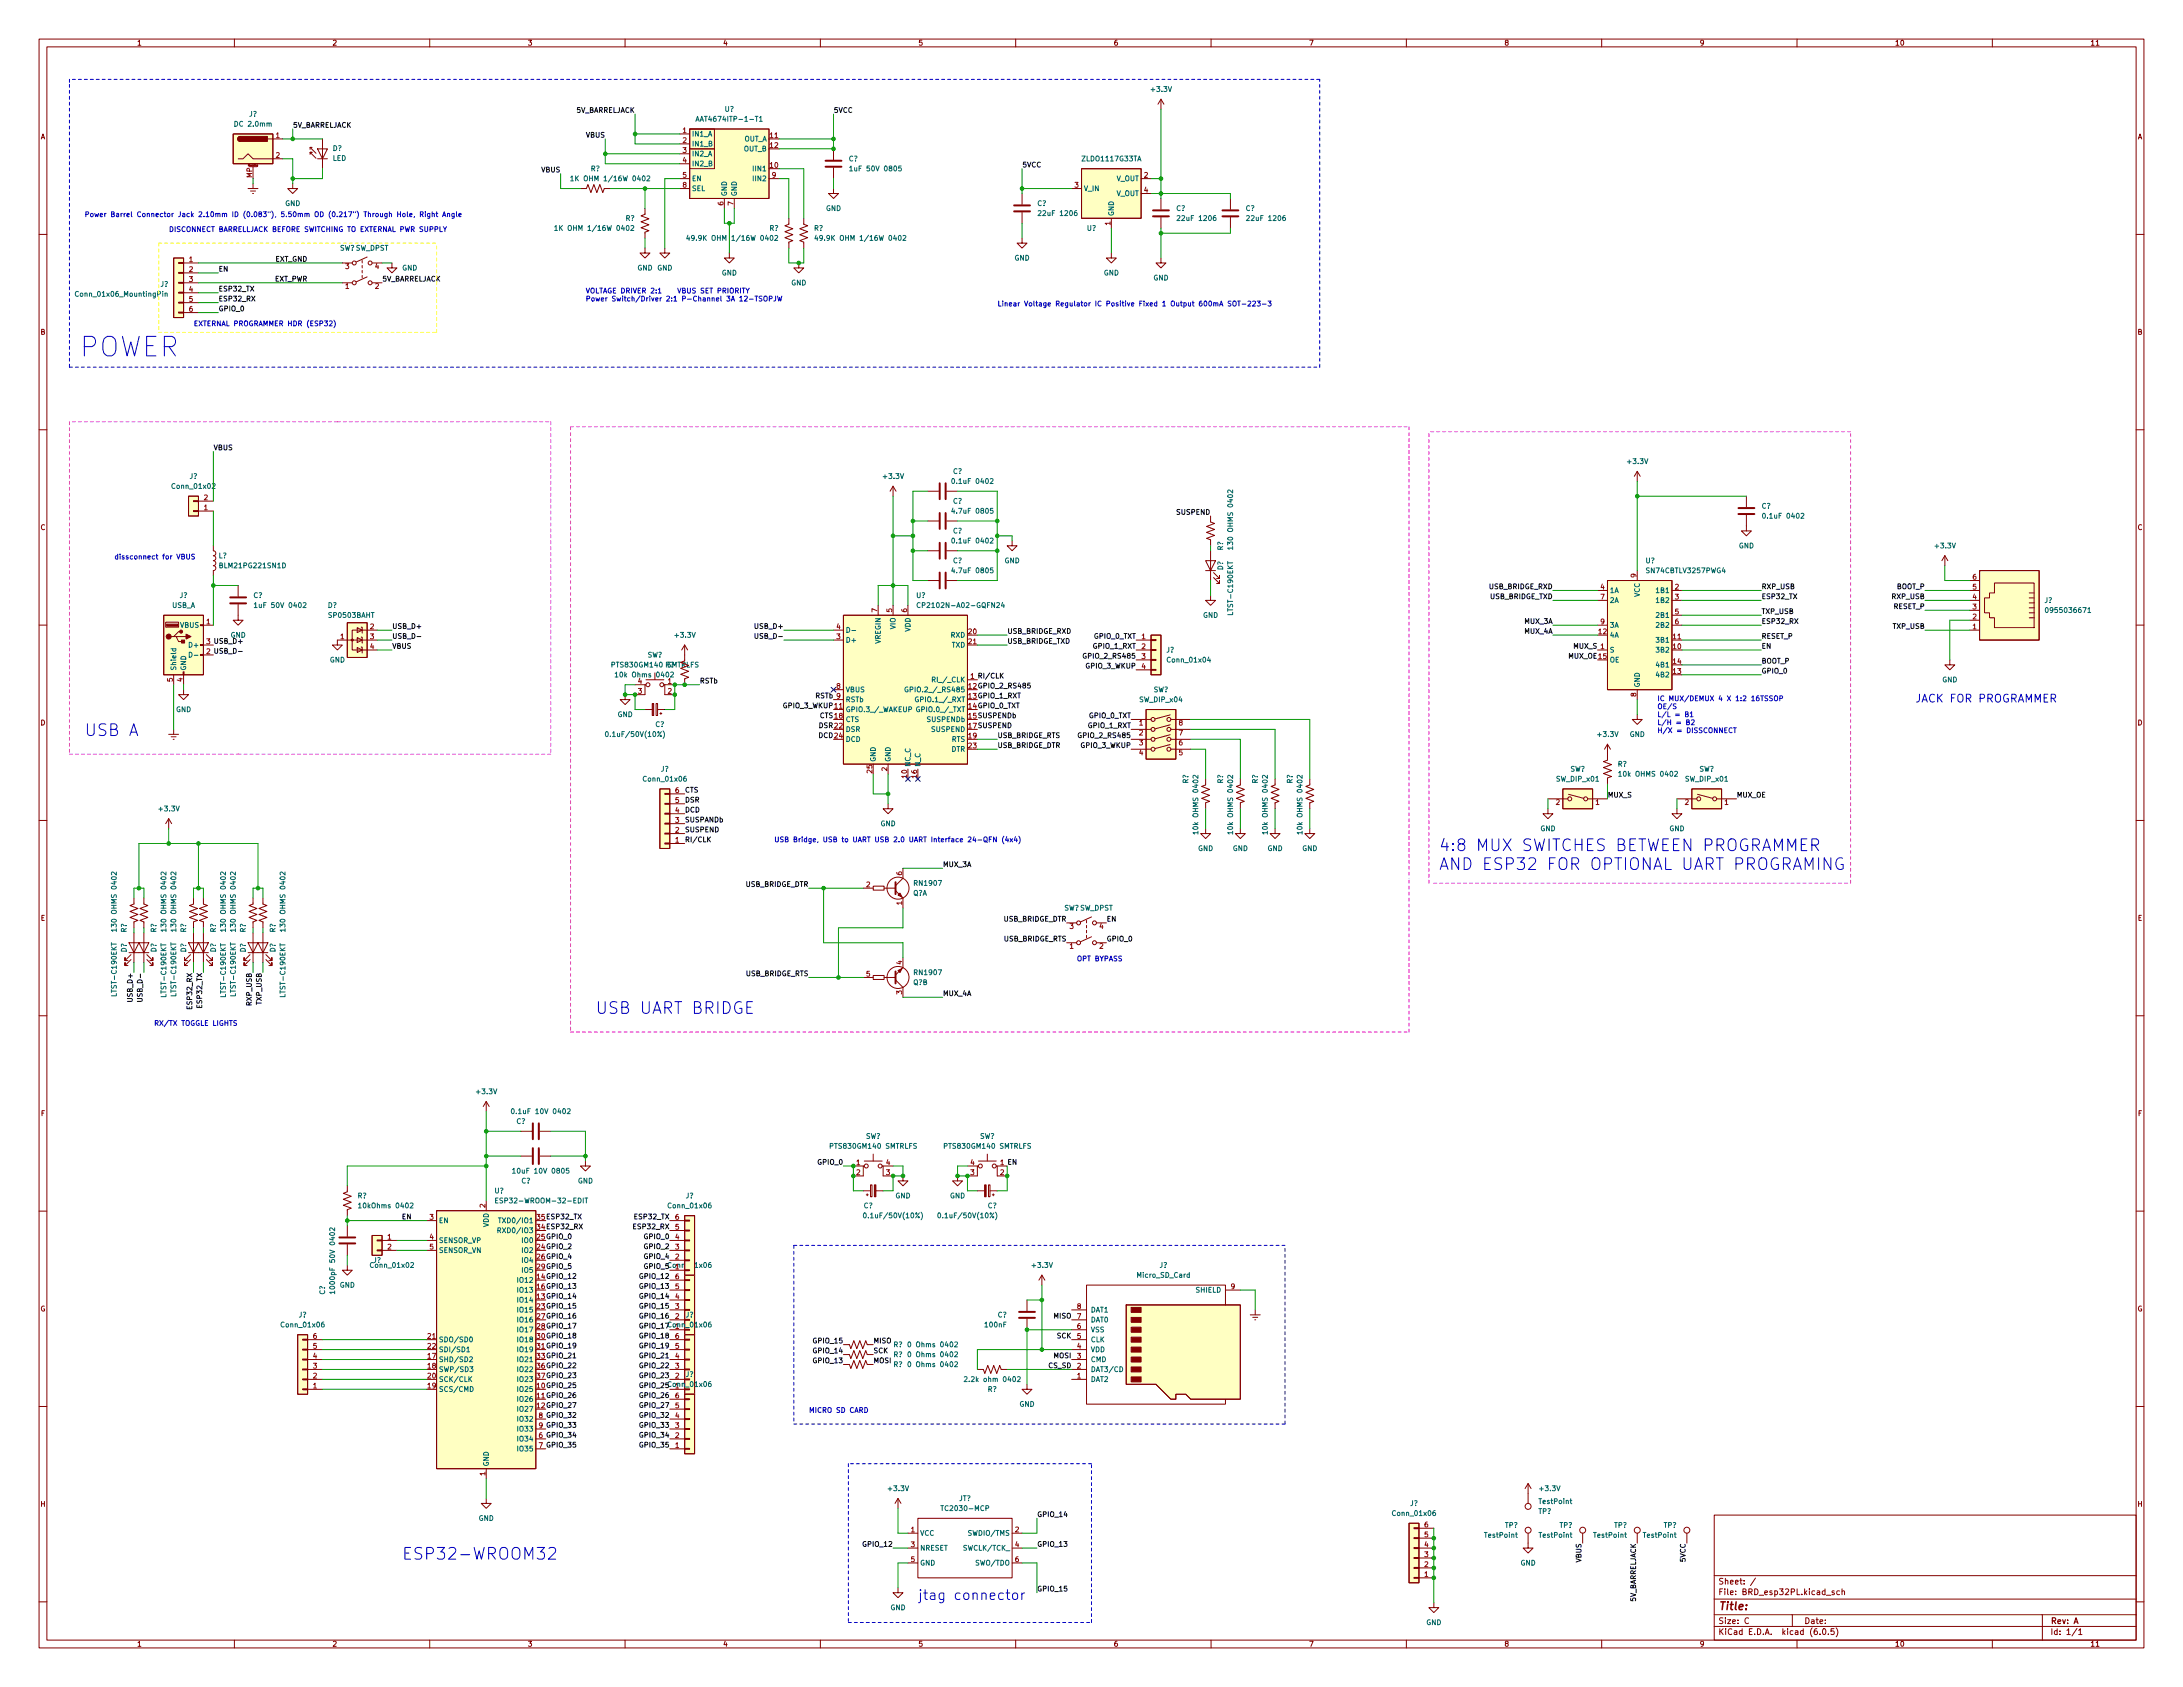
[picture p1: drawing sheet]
<svg xmlns="http://www.w3.org/2000/svg" width="559mm" height="432mm" viewBox="0 0 559 432" stroke-linecap="round" stroke-linejoin="round" font-family="sans-serif">
<defs><g id="words">
<text font-size="7" fill="#0000c2" x="20.3" y="91.3">POWER</text>
<g font-size="4.2" fill="#0000c2">
<text x="21.6" y="188.4">USB A</text>
<text x="368.3" y="217.9">4:8 MUX SWITCHES BETWEEN PROGRAMMER</text>
<text x="368.3" y="222.7">AND ESP32 FOR OPTIONAL UART PROGRAMING</text>
<text x="152.4" y="259.5">USB UART BRIDGE</text>
<text x="102.9" y="399.2">ESP32-WROOM32</text>
</g>
<text font-size="3.5" fill="#0000c2" x="234.9" y="409.5">jtag connector</text>
<text font-size="2.8" fill="#0000c2" x="490.2" y="179.8">JACK FOR PROGRAMMER</text>
<text font-size="2.8" fill="#840000" x="439.8" y="412.1">Title:</text>
<g font-size="2.1" fill="#840000">
<text x="439.8" y="405.6">Sheet: /</text>
<text x="439.8" y="408.3">File: BRD_esp32PL.kicad_sch</text>
<text x="439.8" y="418.4">KiCad E.D.A. kicad (6.0.5)</text>
<text x="439.8" y="415.6">Size: C</text>
<text x="461.8" y="415.6">Date:</text>
<text x="524.8" y="415.6">Rev: A</text>
<text x="524.8" y="418.4">Id: 1/1</text>
</g>
<g font-size="1.8" fill="#840000">
<text x="35" y="11.7">1</text>
<text x="85" y="11.7">2</text>
<text x="135" y="11.7">3</text>
<text x="185" y="11.7">4</text>
<text x="235" y="11.7">5</text>
<text x="285" y="11.7">6</text>
<text x="335" y="11.7">7</text>
<text x="385" y="11.7">8</text>
<text x="435" y="11.7">9</text>
<text x="485" y="11.7">10</text>
<text x="535" y="11.7">11</text>
<text x="10.3" y="35.6">A</text>
<text x="547.1" y="35.6">A</text>
<text x="10.3" y="85.6">B</text>
<text x="547.1" y="85.6">B</text>
<text x="10.3" y="135.7">C</text>
<text x="547.1" y="135.7">C</text>
<text x="157.1" y="170.8">PTS830GM140 SMTRLFS</text>
<text x="10.3" y="185.7">D</text>
<text x="547.1" y="185.7">D</text>
<text x="10.4" y="235.7">E</text>
<text x="547.2" y="235.7">E</text>
<text x="10.4" y="285.6">F</text>
<text x="547.2" y="285.6">F</text>
<text x="10.3" y="335.7">G</text>
<text x="547.1" y="335.7">G</text>
<text x="10.3" y="385.6">H</text>
<text x="547.1" y="385.6">H</text>
<text x="35" y="421.5">1</text>
<text x="85" y="421.5">2</text>
<text x="135" y="421.5">3</text>
<text x="185" y="421.5">4</text>
<text x="235" y="421.5">5</text>
<text x="285" y="421.5">6</text>
<text x="335" y="421.5">7</text>
<text x="385" y="421.5">8</text>
<text x="435" y="421.5">9</text>
<text x="485" y="421.5">10</text>
<text x="535" y="421.5">11</text>
</g>
<g font-size="1.8" fill="#006464">
<text x="294.8" y="23.5">+3.3V</text>
<text x="63.7" y="29.8">J?</text>
<text x="185.5" y="28.6">U?</text>
<text x="60.4" y="32.4">DC 2.0mm</text>
<text x="177" y="34.9">IN1_A</text>
<text x="179.4" y="31.1">AAT4674ITP-1-T1</text>
<text x="85.1" y="41.1">LED</text>
<text x="85.2" y="38.6">D?</text>
<text x="177" y="37.5">IN1_B</text>
<text x="177" y="40">IN2_A</text>
<text x="190.3" y="36.2">OUT_A</text>
<text x="190.3" y="38.7">OUT_B</text>
<text x="217.2" y="41.3">C?</text>
<text x="277.3" y="41.3">ZLDO1117G33TA</text>
<text x="147.8" y="46.4">1K OHM 1/16W 0402</text>
<text x="151.2" y="43.8">R?</text>
<text x="177" y="42.5">IN2_B</text>
<text x="177" y="46.4">EN</text>
<text x="193.1" y="43.8">IIN1</text>
<text x="193.1" y="46.4">IIN2</text>
<text x="218.5" y="43.8">1uF 50V 0805</text>
<text x="285.7" y="46.4">V_OUT</text>
<text x="73" y="52.7">GND</text>
<text x="177" y="48.9">SEL</text>
<text x="186.1" y="50.3" transform="rotate(-90 186.1 50.3)">GND</text>
<text x="188.6" y="50.3" transform="rotate(-90 188.6 50.3)">GND</text>
<text x="211.4" y="54">GND</text>
<text x="265.5" y="52.7">C?</text>
<text x="277.4" y="48.9">V_IN</text>
<text x="285.7" y="50.2">V_OUT</text>
<text x="301.1" y="54">C?</text>
<text x="318.8" y="54">C?</text>
<text x="143.7" y="59.1">1K OHM 1/16W 0402</text>
<text x="160.1" y="56.5">R?</text>
<text x="197" y="59.1">R?</text>
<text x="208.4" y="59.1">R?</text>
<text x="266.5" y="55.2">22uF 1206</text>
<text x="278.2" y="59.1">U?</text>
<text x="285.1" y="55.4" transform="rotate(-90 285.1 55.4)">GND</text>
<text x="302" y="56.5">22uF 1206</text>
<text x="319.8" y="56.5">22uF 1206</text>
<text x="86.9" y="64.1">SW?SW_DPST</text>
<text x="177.7" y="61.6">49.9K OHM 1/16W 0402</text>
<text x="210.6" y="61.6">49.9K OHM 1/16W 0402</text>
<text x="102.9" y="69.2">GND</text>
<text x="163.1" y="69.2">GND GND</text>
<text x="184.7" y="70.5">GND</text>
<text x="259.7" y="66.7">GND</text>
<text x="282.5" y="70.5">GND</text>
<text x="295.2" y="71.8">GND</text>
<text x="20" y="75.9">Conn_01x06_MountingPin</text>
<text x="41" y="73.4">J?</text>
<text x="202.5" y="73">GND</text>
<text x="416.8" y="118.7">+3.3V</text>
<text x="44.3" y="125.1">Conn_01x02</text>
<text x="48.5" y="122.6">J?</text>
<text x="226.3" y="122.6">+3.3V</text>
<text x="243.9" y="121.3">C?</text>
<text x="244.4" y="123.8">0.1uF 0402</text>
<text x="243.9" y="128.9">C?</text>
<text x="244.4" y="131.4">4.7uF 0805</text>
<text x="450.9" y="130.2">C?</text>
<text x="243.9" y="136.5">C?</text>
<text x="451.9" y="132.7">0.1uF 0402</text>
<text x="55.9" y="142.9">L?</text>
<text x="244.4" y="139.1">0.1uF 0402</text>
<text x="313.1" y="140.9" transform="rotate(-90 313.1 140.9)">R?</text>
<text x="315.6" y="139.6" transform="rotate(-90 315.6 139.6)">130 OHMS 0402</text>
<text x="445.1" y="140.3">GND</text>
<text x="495.5" y="140.3">+3.3V</text>
<text x="56.6" y="145.4">BLM21PG221SN1D</text>
<text x="243.9" y="144.1">C?</text>
<text x="244.4" y="146.7">4.7uF 0805</text>
<text x="257.1" y="144.1">GND</text>
<text x="313.1" y="145.9" transform="rotate(-90 313.1 145.9)">D?</text>
<text x="421.2" y="144.1">U?</text>
<text x="421.8" y="146.7">SN74CBTLV3257PWG4</text>
<text x="44" y="155.6">USB_A</text>
<text x="46" y="153">J?</text>
<text x="64.8" y="153">C?</text>
<text x="66.1" y="155.6">1uF 50V 0402</text>
<text x="83.9" y="155.6">D?</text>
<text x="234.5" y="153">U?</text>
<text x="236.3" y="155.6">CP2102N-A02-GQFN24</text>
<text x="412" y="151.8">1A</text>
<text x="412" y="154.3">2A</text>
<text x="419.7" y="152.8" transform="rotate(-90 419.7 152.8)">VCC</text>
<text x="424.2" y="151.8">1B1</text>
<text x="424.2" y="154.3">1B2</text>
<text x="523.3" y="154.3">J?</text>
<text x="46.1" y="160.7">VBUS</text>
<text x="84.3" y="158.1">SP0503BAHT</text>
<text x="229.2" y="161" transform="rotate(-90 229.2 161)">VIO</text>
<text x="233" y="161.7" transform="rotate(-90 233 161.7)">VDD</text>
<text x="307.9" y="158.1">GND</text>
<text x="315.6" y="157" transform="rotate(-90 315.6 157)">LTST-C190EKT</text>
<text x="412" y="160.7">3A</text>
<text x="424.2" y="158.1">2B1</text>
<text x="424.2" y="160.7">2B2</text>
<text x="524.4" y="156.8">0955036671</text>
<text x="48.7" y="165.7">D+</text>
<text x="59" y="163.2">GND</text>
<text x="172.9" y="163.2">+3.3V</text>
<text x="216.4" y="164.5">D+</text>
<text x="225.4" y="164.8" transform="rotate(-90 225.4 164.8)">VREGIN</text>
<text x="243.4" y="163.2">RXD</text>
<text x="243.6" y="165.7">TXD</text>
<text x="298.5" y="167">J?</text>
<text x="412" y="167">S</text>
<text x="412" y="163.2">4A</text>
<text x="424.2" y="167">3B2</text>
<text x="424.2" y="164.5">3B1</text>
<text x="45.1" y="171.7" transform="rotate(-90 45.1 171.7)">Shield</text>
<text x="47.6" y="171.7" transform="rotate(-90 47.6 171.7)">GND</text>
<text x="84.4" y="169.5">GND</text>
<text x="158.5" y="173.4">10k Ohms 0402</text>
<text x="165.7" y="168.3">SW?</text>
<text x="170.3" y="170.8">R?</text>
<text x="299.1" y="169.5">Conn_01x04</text>
<text x="412" y="169.5">OE</text>
<text x="424.2" y="173.4">4B2</text>
<text x="424.2" y="170.8">4B1</text>
<text x="216.4" y="177.2">VBUS</text>
<text x="216.4" y="179.7">RSTb</text>
<text x="233.4" y="177.2">GPIO.2_/_RS485</text>
<text x="235.2" y="179.7">GPIO.1_/_RXT</text>
<text x="239.3" y="174.6">RI_/_CLK</text>
<text x="291.8" y="179.7">SW_DIP_x04</text>
<text x="295.2" y="177.2">SW?</text>
<text x="419.7" y="176" transform="rotate(-90 419.7 176)">GND</text>
<text x="497.1" y="174.6">GND</text>
<text x="45" y="182.2">GND</text>
<text x="158.1" y="183.5">GND</text>
<text x="216.4" y="182.2">GPIO.3_/_WAKEUP</text>
<text x="216.4" y="184.8">CTS</text>
<text x="235.4" y="182.2">GPIO.0_/_TXT</text>
<text x="237.5" y="184.8">SUSPENDb</text>
<text x="156.1" y="188.6">0.1uF/50V(10%)</text>
<text x="167.7" y="186.1">C?</text>
<text x="216.4" y="187.3">DSR</text>
<text x="216.4" y="189.9">DCD</text>
<text x="238.6" y="187.3">SUSPEND</text>
<text x="243.6" y="189.9">RTS</text>
<text x="409.1" y="188.6">+3.3V</text>
<text x="417.1" y="188.6">GND</text>
<text x="169.1" y="197.5">J?</text>
<text x="224.2" y="195.1" transform="rotate(-90 224.2 195.1)">GND</text>
<text x="228" y="195.1" transform="rotate(-90 228 195.1)">GND</text>
<text x="233" y="196.3" transform="rotate(-90 233 196.3)">NC_C</text>
<text x="235.6" y="196.3" transform="rotate(-90 235.6 196.3)">N_C</text>
<text x="243.5" y="192.4">DTR</text>
<text x="401.9" y="197.5">SW?</text>
<text x="414.1" y="196.2">R?</text>
<text x="434.9" y="197.5">SW?</text>
<text x="165" y="200">Conn_01x06</text>
<text x="304.2" y="200.6" transform="rotate(-90 304.2 200.6)">R?</text>
<text x="313.1" y="200.6" transform="rotate(-90 313.1 200.6)">R?</text>
<text x="321.9" y="200.6" transform="rotate(-90 321.9 200.6)">R?</text>
<text x="330.8" y="200.6" transform="rotate(-90 330.8 200.6)">R?</text>
<text x="398.5" y="200">SW_DIP_x01</text>
<text x="415.3" y="198.8">10k OHMS 0402</text>
<text x="431.5" y="200">SW_DIP_x01</text>
<text x="40.8" y="207.6">+3.3V</text>
<text x="225.4" y="211.5">GND</text>
<text x="306.7" y="212.6" transform="rotate(-90 306.7 212.6)">10k OHMS 0402</text>
<text x="315.6" y="212.6" transform="rotate(-90 315.6 212.6)">10k OHMS 0402</text>
<text x="324.5" y="212.6" transform="rotate(-90 324.5 212.6)">10k OHMS 0402</text>
<text x="333.4" y="212.6" transform="rotate(-90 333.4 212.6)">10k OHMS 0402</text>
<text x="394.3" y="212.7">GND</text>
<text x="427.3" y="212.7">GND</text>
<text x="306.6" y="217.8">GND</text>
<text x="315.5" y="217.8">GND</text>
<text x="324.4" y="217.8">GND</text>
<text x="333.3" y="217.8">GND</text>
<text x="234.2" y="226.7">RN1907</text>
<text x="233.6" y="229.2">Q?A</text>
<text x="272.4" y="233">SW?SW_DPST</text>
<text x="29.8" y="237.4" transform="rotate(-90 29.8 237.4)">130 OHMS 0402</text>
<text x="32.4" y="238.7" transform="rotate(-90 32.4 238.7)">R?</text>
<text x="40" y="238.7" transform="rotate(-90 40 238.7)">R?</text>
<text x="42.5" y="237.4" transform="rotate(-90 42.5 237.4)">130 OHMS 0402</text>
<text x="45.1" y="237.4" transform="rotate(-90 45.1 237.4)">130 OHMS 0402</text>
<text x="47.6" y="238.7" transform="rotate(-90 47.6 238.7)">R?</text>
<text x="55.2" y="238.7" transform="rotate(-90 55.2 238.7)">R?</text>
<text x="57.8" y="237.4" transform="rotate(-90 57.8 237.4)">130 OHMS 0402</text>
<text x="60.3" y="237.4" transform="rotate(-90 60.3 237.4)">130 OHMS 0402</text>
<text x="62.9" y="238.7" transform="rotate(-90 62.9 238.7)">R?</text>
<text x="70.5" y="238.7" transform="rotate(-90 70.5 238.7)">R?</text>
<text x="73" y="237.4" transform="rotate(-90 73 237.4)">130 OHMS 0402</text>
<text x="32.4" y="243.8" transform="rotate(-90 32.4 243.8)">D?</text>
<text x="40" y="243.7" transform="rotate(-90 40 243.7)">D?</text>
<text x="47.6" y="243.8" transform="rotate(-90 47.6 243.8)">D?</text>
<text x="55.2" y="243.7" transform="rotate(-90 55.2 243.7)">D?</text>
<text x="62.9" y="243.8" transform="rotate(-90 62.9 243.8)">D?</text>
<text x="70.5" y="243.7" transform="rotate(-90 70.5 243.7)">D?</text>
<text x="234.2" y="249.6">RN1907</text>
<text x="29.8" y="254.6" transform="rotate(-90 29.8 254.6)">LTST-C190EKT</text>
<text x="42.5" y="254.8" transform="rotate(-90 42.5 254.8)">LTST-C190EKT</text>
<text x="45.1" y="254.6" transform="rotate(-90 45.1 254.6)">LTST-C190EKT</text>
<text x="57.8" y="254.8" transform="rotate(-90 57.8 254.8)">LTST-C190EKT</text>
<text x="60.3" y="254.6" transform="rotate(-90 60.3 254.6)">LTST-C190EKT</text>
<text x="73" y="254.8" transform="rotate(-90 73 254.8)">LTST-C190EKT</text>
<text x="233.7" y="252.1">Q?B</text>
<text x="122.1" y="280">+3.3V</text>
<text x="132.1" y="285.1">0.1uF 10V 0402</text>
<text x="132.2" y="287.7">C?</text>
<text x="221.6" y="291.5">SW?</text>
<text x="250.8" y="291.5">SW?</text>
<text x="213" y="294">PTS830GM140 SMTRLFS</text>
<text x="242.2" y="294">PTS830GM140 SMTRLFS</text>
<text x="126.6" y="305.4">U?</text>
<text x="132.3" y="300.4">10uF 10V 0805</text>
<text x="133.4" y="302.9">C?</text>
<text x="147.9" y="302.9">GND</text>
<text x="91.5" y="306.7">R?</text>
<text x="92.6" y="309.2">10kOhms 0402</text>
<text x="128.3" y="308">ESP32-WROOM-32-EDIT</text>
<text x="171.3" y="309.2">Conn_01x06</text>
<text x="175.5" y="306.7">J?</text>
<text x="221.1" y="309.2">C?</text>
<text x="222.1" y="311.8">0.1uF/50V(10%)</text>
<text x="229.2" y="306.7">GND</text>
<text x="241.2" y="311.8">0.1uF/50V(10%)</text>
<text x="243.1" y="306.7">GND</text>
<text x="252.8" y="309.2">C?</text>
<text x="112.3" y="313.1">EN</text>
<text x="125.1" y="314.1" transform="rotate(-90 125.1 314.1)">VDD</text>
<text x="128.6" y="315.6">RXD0/IO3</text>
<text x="128.8" y="313.1">TXD0/IO1</text>
<text x="95.5" y="323.2">J?</text>
<text x="112.3" y="318.1">SENSOR_VP</text>
<text x="112.3" y="320.7">SENSOR_VN</text>
<text x="133.8" y="320.7">IO2</text>
<text x="133.8" y="318.1">IO0</text>
<text x="133.8" y="323.2">IO4</text>
<text x="175.5" y="321.9">J?</text>
<text x="85.7" y="329.8" transform="rotate(-90 85.7 329.8)">1000pF 50V 0402</text>
<text x="86.9" y="329.6">GND</text>
<text x="95.1" y="324.5">Conn_01x02</text>
<text x="132.8" y="328.3">IO12</text>
<text x="133.8" y="325.8">IO5</text>
<text x="264.4" y="324.5">+3.3V</text>
<text x="291.2" y="327">Micro_SD_Card</text>
<text x="296.8" y="324.5">J?</text>
<text x="83.2" y="331.4" transform="rotate(-90 83.2 331.4)">C?</text>
<text x="132.8" y="333.4">IO14</text>
<text x="132.8" y="330.8">IO13</text>
<text x="132.8" y="335.9">IO15</text>
<text x="279.1" y="335.9">DAT1</text>
<text x="306.2" y="330.8">SHIELD</text>
<text x="72.3" y="339.7">Conn_01x06</text>
<text x="76.4" y="337.2">J?</text>
<text x="132.8" y="338.5">IO16</text>
<text x="132.8" y="341">IO17</text>
<text x="172.9" y="340.1">1</text>
<text x="175.5" y="337.2">J?</text>
<text x="252.2" y="339.7">100nF</text>
<text x="255.4" y="337.2">C?</text>
<text x="279.1" y="341">VSS</text>
<text x="279.1" y="338.5">DAT0</text>
<text x="112.3" y="343.5">SDO/SD0</text>
<text x="112.3" y="346.1">SDI/SD1</text>
<text x="132.8" y="343.5">IO18</text>
<text x="132.8" y="346.1">IO19</text>
<text x="228.7" y="347.3">R?</text>
<text x="228.7" y="344.8">R?</text>
<text x="233.3" y="347.3">0 Ohms 0402</text>
<text x="233.3" y="344.8">0 Ohms 0402</text>
<text x="279.1" y="346.1">VDD</text>
<text x="279.1" y="343.5">CLK</text>
<text x="112.3" y="348.6">SHD/SD2</text>
<text x="112.3" y="351.2">SWP/SD3</text>
<text x="112.3" y="353.7">SCK/CLK</text>
<text x="132.8" y="348.6">IO21</text>
<text x="132.8" y="351.2">IO22</text>
<text x="132.8" y="353.7">IO23</text>
<text x="175.5" y="352.4">J?</text>
<text x="228.7" y="349.9">R?</text>
<text x="233.3" y="349.9">0 Ohms 0402</text>
<text x="248" y="353.7">2.2k ohm 0402</text>
<text x="279.1" y="353.7">DAT2</text>
<text x="279.1" y="351.2">DAT3/CD</text>
<text x="279.1" y="348.6">CMD</text>
<text x="112.3" y="356.2">SCS/CMD</text>
<text x="132.8" y="356.2">IO25</text>
<text x="132.8" y="358.8">IO26</text>
<text x="172.9" y="355.3">1</text>
<text x="252.8" y="356.2">R?</text>
<text x="132.8" y="361.3">IO27</text>
<text x="132.8" y="363.9">IO32</text>
<text x="260.9" y="360">GND</text>
<text x="132.8" y="368.9">IO34</text>
<text x="132.8" y="371.5">IO35</text>
<text x="132.8" y="366.4">IO33</text>
<text x="125.1" y="375.4" transform="rotate(-90 125.1 375.4)">GND</text>
<text x="227.5" y="381.6">+3.3V</text>
<text x="394.3" y="381.6">+3.3V</text>
<text x="122.5" y="389.3">GND</text>
<text x="241.6" y="386.7">TC2030-MCP</text>
<text x="245.4" y="384.2">JT?</text>
<text x="356.7" y="388">Conn_01x06</text>
<text x="360.9" y="385.4">J?</text>
<text x="393.8" y="387.5">TP?</text>
<text x="394.1" y="384.9">TestPoint</text>
<text x="235.5" y="393.1">VCC</text>
<text x="248.4" y="393.1">SWDIO/TMS</text>
<text x="380.2" y="393.6">TestPoint</text>
<text x="385.2" y="391">TP?</text>
<text x="394.1" y="393.6">TestPoint</text>
<text x="399.2" y="391">TP?</text>
<text x="408.1" y="393.6">TestPoint</text>
<text x="413.1" y="391">TP?</text>
<text x="420.8" y="393.6">TestPoint</text>
<text x="425.8" y="391">TP?</text>
<text x="235.5" y="396.9">NRESET</text>
<text x="235.5" y="400.7">GND</text>
<text x="247" y="396.9">SWCLK/TCK_</text>
<text x="250.1" y="400.7">SWO/TDO</text>
<text x="389.2" y="400.7">GND</text>
<text x="227.9" y="412.1">GND</text>
<text x="365.1" y="415.9">GND</text>
</g>
<g font-size="1.8" fill="#0f0f0f">
<text x="147.2" y="28.9">5V_BARRELJACK</text>
<text x="213.4" y="28.9">5VCC</text>
<text x="74.9" y="32.7">5V_BARRELJACK</text>
<text x="150" y="35.2">VBUS</text>
<text x="138.6" y="44.1">VBUS</text>
<text x="261.6" y="42.8">5VCC</text>
<text x="55.9" y="69.5">EN</text>
<text x="70.4" y="67">EXT_GND</text>
<text x="55.9" y="77.1">ESP32_RX</text>
<text x="55.9" y="74.6">ESP32_TX</text>
<text x="70.2" y="72">EXT_PWR</text>
<text x="97.8" y="72">5V_BARRELJACK</text>
<text x="55.9" y="79.7">GPIO_0</text>
<text x="54.6" y="115.2">VBUS</text>
<text x="301.3" y="131.7">SUSPEND</text>
<text x="381.2" y="150.8">USB_BRIDGE_RXD</text>
<text x="381.4" y="153.3">USB_BRIDGE_TXD</text>
<text x="450.8" y="153.3">ESP32_TX</text>
<text x="450.8" y="150.8">RXP_USB</text>
<text x="484.4" y="153.3">RXP_USB</text>
<text x="484.7" y="155.9">RESET_P</text>
<text x="485.5" y="150.8">BOOT_P</text>
<text x="100.3" y="160.9">USB_D+</text>
<text x="193.6" y="160.9">USB_D+</text>
<text x="390.3" y="159.7">MUX_3A</text>
<text x="450.8" y="157.1">TXP_USB</text>
<text x="450.8" y="159.7">ESP32_RX</text>
<text x="484.6" y="160.9">TXP_USB</text>
<text x="52.8" y="167.4">2 USB_D-</text>
<text x="52.8" y="164.8">3 USB_D+</text>
<text x="100.3" y="163.5">USB_D-</text>
<text x="100.3" y="166">VBUS</text>
<text x="194.1" y="163.5">USB_D-</text>
<text x="257.8" y="162.2">USB_BRIDGE_RXD</text>
<text x="257.8" y="164.7">USB_BRIDGE_TXD</text>
<text x="279.9" y="166">GPIO_1_RXT</text>
<text x="280.1" y="163.5">GPIO_0_TXT</text>
<text x="390.3" y="162.2">MUX_4A</text>
<text x="402.8" y="166">MUX_S 1</text>
<text x="450.8" y="163.5">RESET_P</text>
<text x="450.8" y="166">EN</text>
<text x="248.4" y="173.7">1 RI/CLK</text>
<text x="278" y="168.6">GPIO_2_RS485</text>
<text x="278.1" y="171.1">GPIO_3_WKUP</text>
<text x="401.5" y="168.6">MUX_OE15</text>
<text x="450.8" y="169.8">BOOT_P</text>
<text x="450.8" y="172.4">GPIO_0</text>
<text x="179.1" y="174.9">RSTb</text>
<text x="208.7" y="178.7">RSTb 9</text>
<text x="247.9" y="176.3">12GPIO_2_RS485</text>
<text x="247.9" y="178.8">13GPIO_1_RXT</text>
<text x="200.6" y="181.3">GPIO_3_WKUP 11</text>
<text x="209.8" y="183.8">CTS18</text>
<text x="247.9" y="181.4">14GPIO_0_TXT</text>
<text x="247.9" y="183.9">15SUSPENDb</text>
<text x="278.8" y="183.8">GPIO_0_TXT</text>
<text x="209.5" y="188.9">DCD24</text>
<text x="209.6" y="186.3">DSR22</text>
<text x="247.9" y="186.4">17SUSPEND</text>
<text x="255.3" y="188.9">USB_BRIDGE_RTS</text>
<text x="255.3" y="191.4">USB_BRIDGE_DTR</text>
<text x="276.8" y="188.9">GPIO_2_RS485</text>
<text x="276.8" y="191.4">GPIO_3_WKUP</text>
<text x="278.6" y="186.3">GPIO_1_RXT</text>
<text x="175.3" y="202.9">CTS</text>
<text x="175.3" y="207.9">DCD</text>
<text x="175.3" y="205.4">DSR</text>
<text x="411.5" y="204.1">MUX_S</text>
<text x="444.5" y="204.1">MUX_OE</text>
<text x="175.3" y="213">SUSPEND</text>
<text x="175.3" y="210.5">SUSPANDb</text>
<text x="175.3" y="215.6">RI/CLK</text>
<text x="241.3" y="221.9">MUX_3A</text>
<text x="190.8" y="227">USB_BRIDGE_DTR</text>
<text x="256.8" y="235.9">USB_BRIDGE_DTR</text>
<text x="283.2" y="235.9">EN</text>
<text x="256.9" y="241">USB_BRIDGE_RTS</text>
<text x="283.2" y="241">GPIO_0</text>
<text x="190.9" y="249.8">USB_BRIDGE_RTS</text>
<text x="33.9" y="255.9" transform="rotate(-90 33.9 255.9)">USB_D+</text>
<text x="36.5" y="255.5" transform="rotate(-90 36.5 255.5)">USB_D-</text>
<text x="49.2" y="257.9" transform="rotate(-90 49.2 257.9)">ESP32_RX</text>
<text x="51.7" y="257.7" transform="rotate(-90 51.7 257.7)">ESP32_TX</text>
<text x="64.4" y="257.3" transform="rotate(-90 64.4 257.3)">RXP_USB</text>
<text x="67" y="257.1" transform="rotate(-90 67 257.1)">TXP_USB</text>
<text x="241.3" y="254.9">MUX_4A</text>
<text x="209.5" y="298.1">GPIO_0</text>
<text x="256" y="298.2">1 EN</text>
<text x="103" y="312.1">EN</text>
<text x="137.4" y="317.2">25GPIO_0</text>
<text x="137.4" y="314.7">34ESP32_RX</text>
<text x="137.4" y="312.2">35ESP32_TX</text>
<text x="162.5" y="314.6">ESP32_RX</text>
<text x="162.7" y="312.1">ESP32_TX</text>
<text x="165.1" y="317.2">GPIO_0</text>
<text x="137.4" y="319.8">24GPIO_2</text>
<text x="137.4" y="322.3">26GPIO_4</text>
<text x="165.1" y="322.2">GPIO_4</text>
<text x="165.1" y="319.7">GPIO_2</text>
<text x="137.4" y="327.4">14GPIO_12</text>
<text x="137.4" y="329.9">16GPIO_13</text>
<text x="137.4" y="324.9">29GPIO_5</text>
<text x="164.1" y="329.9">GPIO_13</text>
<text x="164.1" y="327.3">GPIO_12</text>
<text x="165.1" y="324.8">GPIO_5Conn_01x06</text>
<text x="137.4" y="332.5">13GPIO_14</text>
<text x="137.4" y="335">23GPIO_15</text>
<text x="164.1" y="334.9">GPIO_15</text>
<text x="164.1" y="332.4">GPIO_14</text>
<text x="137.4" y="337.6">27GPIO_16</text>
<text x="137.4" y="340.1">28GPIO_17</text>
<text x="164.1" y="340">GPIO_17Conn_01x06</text>
<text x="164.1" y="337.5">GPIO_16</text>
<text x="269.8" y="337.5">MISO</text>
<text x="137.4" y="342.6">30GPIO_18</text>
<text x="137.4" y="345.2">31GPIO_19</text>
<text x="137.4" y="347.7">33GPIO_21</text>
<text x="164.1" y="342.6">GPIO_18</text>
<text x="164.1" y="345.1">GPIO_19</text>
<text x="164.1" y="347.6">GPIO_21</text>
<text x="208.5" y="346.4">GPIO_14</text>
<text x="208.5" y="343.8">GPIO_15</text>
<text x="223.5" y="346.4">SCK</text>
<text x="223.5" y="343.8">MISO</text>
<text x="269.8" y="347.6">MOSI</text>
<text x="270.6" y="342.6">SCK</text>
<text x="137.4" y="350.3">36GPIO_22</text>
<text x="137.4" y="352.8">37GPIO_23</text>
<text x="164.1" y="352.7">GPIO_23</text>
<text x="164.1" y="350.2">GPIO_22</text>
<text x="208.5" y="348.9">GPIO_13</text>
<text x="223.5" y="348.9">MOSI</text>
<text x="268.4" y="350.2">CS_SD</text>
<text x="137.4" y="355.3">10GPIO_25</text>
<text x="137.4" y="357.9">11GPIO_26</text>
<text x="164.1" y="355.3">GPIO_25Conn_01x06</text>
<text x="164.1" y="357.8">GPIO_26</text>
<text x="137.4" y="360.4">12GPIO_27</text>
<text x="137.9" y="363">8 GPIO_32</text>
<text x="137.9" y="365.5">9 GPIO_33</text>
<text x="164.1" y="365.4">GPIO_33</text>
<text x="164.1" y="360.3">GPIO_27</text>
<text x="164.1" y="362.9">GPIO_32</text>
<text x="137.9" y="368">6 GPIO_34</text>
<text x="137.9" y="370.6">7 GPIO_35</text>
<text x="164.1" y="368">GPIO_34</text>
<text x="164.1" y="370.5">GPIO_35</text>
<text x="265.4" y="388.3">GPIO_14</text>
<text x="221.2" y="395.9">GPIO_12</text>
<text x="265.4" y="395.9">GPIO_13</text>
<text x="404.8" y="399.9" transform="rotate(-90 404.8 399.9)">VBUS</text>
<text x="431.4" y="399.7" transform="rotate(-90 431.4 399.7)">5VCC</text>
<text x="265.4" y="407.3">GPIO_15</text>
<text x="418.7" y="410.3" transform="rotate(-90 418.7 410.3)">5V_BARRELJACK</text>
</g>
<g font-size="1.8" fill="#a90000">
<text x="70.6" y="35.3">1</text>
<text x="174.8" y="34">1</text>
<text x="197.1" y="35.3">11</text>
<text x="70.6" y="40.4">2</text>
<text x="174.8" y="36.6">2</text>
<text x="174.8" y="39.1">3</text>
<text x="174.8" y="41.7">4</text>
<text x="197.1" y="37.8">12</text>
<text x="64.5" y="45.5" transform="rotate(-90 64.5 45.5)">MP</text>
<text x="174.8" y="45.5">5</text>
<text x="197.1" y="42.9">10</text>
<text x="197.6" y="45.5">9</text>
<text x="292.9" y="45.5">2</text>
<text x="174.8" y="48">8</text>
<text x="185.2" y="52.6" transform="rotate(-90 185.2 52.6)">6</text>
<text x="187.7" y="52.6" transform="rotate(-90 187.7 52.6)">7</text>
<text x="275.1" y="48">3</text>
<text x="292.9" y="49.3">4</text>
<text x="284.2" y="57.6" transform="rotate(-90 284.2 57.6)">1</text>
<text x="48.4" y="67.1">1</text>
<text x="48.4" y="69.6">2</text>
<text x="88.4" y="68.8">3</text>
<text x="96" y="68.8">4</text>
<text x="48.4" y="72.1">3</text>
<text x="48.4" y="74.7">4</text>
<text x="48.4" y="77.2">5</text>
<text x="88.4" y="73.9">1</text>
<text x="96" y="73.9">2</text>
<text x="48.4" y="79.8">6</text>
<text x="52.2" y="130.6">1</text>
<text x="52.2" y="128">2</text>
<text x="418.8" y="147.8" transform="rotate(-90 418.8 147.8)">9</text>
<text x="505" y="148.3">6</text>
<text x="409.7" y="150.9">4</text>
<text x="409.7" y="153.4">7</text>
<text x="428.8" y="150.9">2</text>
<text x="428.8" y="153.4">3</text>
<text x="505" y="156">3</text>
<text x="505" y="153.4">4</text>
<text x="505" y="150.9">5</text>
<text x="52.8" y="159.8">1</text>
<text x="94.8" y="161">2</text>
<text x="214.1" y="161">4</text>
<text x="224.5" y="156.7" transform="rotate(-90 224.5 156.7)">7</text>
<text x="228.3" y="156.7" transform="rotate(-90 228.3 156.7)">5</text>
<text x="232.2" y="156.7" transform="rotate(-90 232.2 156.7)">6</text>
<text x="409.7" y="159.8">9</text>
<text x="428.8" y="157.2">5</text>
<text x="428.8" y="159.8">6</text>
<text x="505" y="161">1</text>
<text x="505" y="158.5">2</text>
<text x="87.1" y="163.6">1</text>
<text x="94.8" y="163.6">3</text>
<text x="94.8" y="166.1">4</text>
<text x="214.1" y="163.6">3</text>
<text x="247.9" y="162.3">20</text>
<text x="247.9" y="164.8">21</text>
<text x="292.2" y="163.6">1</text>
<text x="292.2" y="166.1">2</text>
<text x="409.2" y="162.3">12</text>
<text x="428.3" y="166.1">10</text>
<text x="428.3" y="163.6">11</text>
<text x="292.2" y="168.7">3</text>
<text x="292.2" y="171.2">4</text>
<text x="428.3" y="172.5">13</text>
<text x="428.3" y="169.9">14</text>
<text x="44.2" y="174.5" transform="rotate(-90 44.2 174.5)">5</text>
<text x="46.7" y="174.5" transform="rotate(-90 46.7 174.5)">4</text>
<text x="163.3" y="177.5">3</text>
<text x="163.3" y="175">4</text>
<text x="171" y="175">1</text>
<text x="171" y="177.5">2</text>
<text x="214.1" y="176.3">8</text>
<text x="418.8" y="178.3" transform="rotate(-90 418.8 178.3)">8</text>
<text x="291.6" y="185.7">1</text>
<text x="301.8" y="185.7">8</text>
<text x="247.9" y="189">19</text>
<text x="247.9" y="191.5">23</text>
<text x="291.6" y="188.2">2</text>
<text x="291.6" y="190.8">3</text>
<text x="301.8" y="190.8">6</text>
<text x="301.8" y="188.2">7</text>
<text x="223.3" y="197.8" transform="rotate(-90 223.3 197.8)">25</text>
<text x="227.1" y="197.3" transform="rotate(-90 227.1 197.3)">2</text>
<text x="291.6" y="193.3">4</text>
<text x="301.8" y="193.3">5</text>
<text x="172.9" y="202.9">6</text>
<text x="232.2" y="199.1" transform="rotate(-90 232.2 199.1)">10</text>
<text x="234.7" y="199.1" transform="rotate(-90 234.7 199.1)">16</text>
<text x="172.9" y="208">4</text>
<text x="172.9" y="205.5">5</text>
<text x="398.3" y="206">2</text>
<text x="408.4" y="206">1</text>
<text x="431.3" y="206">2</text>
<text x="441.5" y="206">1</text>
<text x="172.9" y="215.6">1</text>
<text x="172.9" y="213.1">2</text>
<text x="172.9" y="210.6">3</text>
<text x="221.8" y="227.1">2</text>
<text x="230.9" y="224" transform="rotate(-90 230.9 224)">6</text>
<text x="230.9" y="231.6" transform="rotate(-90 230.9 231.6)">1</text>
<text x="273.8" y="237.7">3</text>
<text x="281.4" y="237.7">4</text>
<text x="273.8" y="242.8">1</text>
<text x="281.4" y="242.8">2</text>
<text x="221.8" y="249.9">5</text>
<text x="230.9" y="246.9" transform="rotate(-90 230.9 246.9)">4</text>
<text x="230.9" y="254.5" transform="rotate(-90 230.9 254.5)">3</text>
<text x="219.2" y="298.2">1</text>
<text x="226.8" y="298.2">4</text>
<text x="248.4" y="298.2">4</text>
<text x="219.2" y="300.7">2</text>
<text x="226.8" y="300.7">3</text>
<text x="248.4" y="300.7">3</text>
<text x="256" y="300.7">2</text>
<text x="124.2" y="309.1" transform="rotate(-90 124.2 309.1)">2</text>
<text x="99.2" y="317.2">1</text>
<text x="110" y="312.2">3</text>
<text x="110" y="317.2">4</text>
<text x="172.9" y="317.2">4</text>
<text x="172.9" y="314.7">5</text>
<text x="172.9" y="312.2">6</text>
<text x="99.2" y="319.8">2</text>
<text x="110" y="319.8">5</text>
<text x="172.9" y="322.3">2</text>
<text x="172.9" y="319.8">3</text>
<text x="172.9" y="329.9">5</text>
<text x="172.9" y="327.4">6</text>
<text x="172.9" y="324.9">1</text>
<text x="315.1" y="329.9">9</text>
<text x="172.9" y="335">3</text>
<text x="172.9" y="332.5">4</text>
<text x="275.7" y="335">8</text>
<text x="172.9" y="337.6">2</text>
<text x="275.7" y="340.1">6</text>
<text x="275.7" y="337.6">7</text>
<text x="80.2" y="347.7">4</text>
<text x="80.2" y="345.2">5</text>
<text x="80.2" y="342.6">6</text>
<text x="109.5" y="347.7">17</text>
<text x="109.5" y="342.6">21</text>
<text x="109.5" y="345.2">22</text>
<text x="172.9" y="347.7">4</text>
<text x="172.9" y="345.2">5</text>
<text x="172.9" y="342.6">6</text>
<text x="275.7" y="347.7">3</text>
<text x="275.7" y="345.2">4</text>
<text x="275.7" y="342.6">5</text>
<text x="80.2" y="352.8">2</text>
<text x="80.2" y="350.3">3</text>
<text x="109.5" y="350.3">18</text>
<text x="109.5" y="352.8">20</text>
<text x="172.9" y="352.8">2</text>
<text x="172.9" y="350.3">3</text>
<text x="275.7" y="352.8">1</text>
<text x="275.7" y="350.3">2</text>
<text x="80.2" y="355.3">1</text>
<text x="109.5" y="355.3">19</text>
<text x="172.9" y="357.9">6</text>
<text x="172.9" y="365.5">3</text>
<text x="172.9" y="363">4</text>
<text x="172.9" y="360.4">5</text>
<text x="172.9" y="370.6">1</text>
<text x="172.9" y="368">2</text>
<text x="124.2" y="377.7" transform="rotate(-90 124.2 377.7)">1</text>
<text x="233.2" y="392.2">1</text>
<text x="233.2" y="396">3</text>
<text x="259.9" y="392.2">2</text>
<text x="259.9" y="396">4</text>
<text x="364.6" y="396">4</text>
<text x="364.6" y="393.4">5</text>
<text x="364.6" y="390.9">6</text>
<text x="233.2" y="399.8">5</text>
<text x="259.9" y="399.8">6</text>
<text x="364.6" y="401.1">2</text>
<text x="364.6" y="398.5">3</text>
<text x="364.6" y="403.6">1</text>
</g>
<g font-size="1.8" fill="#0000c2">
<text x="21.6" y="55.5">Power Barrel Connector Jack 2.10mm ID (0.083&quot;), 5.50mm OD (0.217&quot;) Through Hole, Right Angle</text>
<text x="43.2" y="59.3">DISCONNECT BARRELLJACK BEFORE SWITCHING TO EXTERNAL PWR SUPPLY</text>
<text x="149.9" y="75.1">VOLTAGE DRIVER 2:1</text>
<text x="149.9" y="77.1">Power Switch/Driver 2:1 P-Channel 3A 12-TSOPJW</text>
<text x="170.3" y="75.1">VBUS SET PRIORITY</text>
<text x="49.5" y="83.5">EXTERNAL PROGRAMMER HDR (ESP32)</text>
<text x="255.3" y="78.4">Linear Voltage Regulator IC Positive Fixed 1 Output 600mA SOT-223-3</text>
<text x="29.2" y="143.2">dissconnect for VBUS</text>
<text x="424.2" y="179.4">IC MUX/DEMUX 4 X 1:2 16TSSOP</text>
<text x="424.2" y="181.5">OE/S</text>
<text x="424.2" y="183.5">L/L = B1</text>
<text x="424.2" y="185.6">L/H = B2</text>
<text x="424.2" y="187.6">H/X = DISSCONNECT</text>
<text x="198.1" y="215.6">USB Bridge, USB to UART USB 2.0 UART Interface 24-QFN (4x4)</text>
<text x="275.6" y="246">OPT BYPASS</text>
<text x="39.4" y="262.5">RX/TX TOGGLE LIGHTS</text>
<text x="207" y="361.6">MICRO SD CARD</text>
</g>
<text font-size=".5" fill="#840000" x="63.6" y="42.5">Mounting</text>
</g></defs>
<g fill="none" stroke="#840000" stroke-width=".26">
<path d="M10 10h538.8v411.8h-538.8zM12 12h534.8v407.8h-534.8zM60 10v2M110 10v2M160 10v2M210 10v2M260 10v2M310 10v2M360 10v2M410 10v2M460 10v2M510 10v2"/>
<path d="M536.6 11.6h.7M59.7 34.3h10.1v7.6h-10.1zM61.5 34.9l-.5 .2-.2 .5 .2 .4 .5 .2M68.6 35.6h3.8M79.4 39.5v-.5h.5h-.5l1.5 1.5M79.4 37.7v.5M79.9 37.7h-.5l1.5 1.5M81.3 38.1h2.5l-1.3 2.5zM82.5 35.6v7.6M174 34.3h2.5M174 36.8h2.5M174 39.4h2.5"/>
<path d="M176.5 33h20.3v17.8h-20.3zM176.5 38.1h6.4v5.1h-6.4zM176.5 33h6.4v5.1h-6.4zM196.8 35.6h2.6M213.4 38.1v2.8M229.9 31.8h.1M297.2 25.4v2.5M297.2 25.4l-.8 1.3M297.2 25.4l.7 1.3M10 60h2M61 40.6h1.2l1.3-1.2 1.3 1.2h7.6M63.5 48.3h2.5"/>
<path d="M63.8 42.7h2M64.1 48.9h1.3M64.6 49.5h.3M64.8 42.7v3M64.8 47v1.3M66 42.4l-.2-.2h.2v.3l-.2 .1M74.9 47v1.3h-1.2l1.2 1.2 1.3-1.2h-1.3M81.3 40.6h2.5M148.6 48.3h1.5l.4-1.1 .8 2.1 .7-2.1 .8 2.1 .7-2.1 .8 2.1 .4-1h1.5M165.1 53.3v1.6l-1 .3 2 .8-2 .8 2 .7-2 .8 2 .8-1 .3v1.6M174 41.9h2.5M174 45.7h2.5"/>
<path d="M174 48.3h2.5M181.6 47h.1M185.4 50.8v2.5M188 50.8v2.5M196.8 45.7h2.6M201.9 55.9v1.5l-1 .4 2 .7-2 .8 2 .8-2 .7 2 .8-1 .4v1.5M205.7 55.9v1.5l1.1 .4-2.1 .7 2.1 .8-2.1 .8 2.1 .7-2.1 .8 1 .4v1.5M213.4 48.3v1.2h-1.3l1.3 1.3 1.2-1.3h-1.2M213.4 42.9v2.8M261.6 49.5v2.8M261.6 54.4v2.8M274.3 48.3h2.6"/>
<path d="M276.9 43.2h15.2v12.7h-15.2zM284.5 55.9v2.5M292.1 45.7h2.5M292.1 49.5h2.5M297.2 50.8v2.8M297.2 55.6v2.8M315 50.8v2.8M315 55.6v2.8M546.8 60h2M44.4 66h2.6v15.3h-2.6zM45.7 79.9h1.3v.2h-1.3zM45.7 77.3h1.3v.3h-1.3z"/>
<path d="M45.7 74.8h1.3v.3h-1.3zM45.7 72.3h1.3v.2h-1.3zM45.7 69.7h1.3v.3h-1.3zM45.7 67.2h1.3v.2h-1.3zM47 67.3h3.8M47 69.9h3.8M47 72.4h3.8M47 74.9h3.8M47 77.5h3.8M87.6 67.3h2.6M87.6 72.4h2.6M92.7 66.7v.6"/>
<path d="M92.7 67.9v.7M92.7 69.2v.7M92.7 70.5v.6M94 70.9l-2.8 1.2M94 65.8l-2.8 1.3M95.2 67.3h2.6M95.2 72.4h2.6M100.3 67.3v1.3h-1.2l1.2 1.3 1.3-1.3h-1.3M165.1 63.5v1.3h-1.3l1.3 1.2 1.3-1.2h-1.3M170.2 63.5v1.3h-1.3l1.3 1.2 1.2-1.2h-1.2M186.7 64.8v1.2h-1.3l1.3 1.3 1.3-1.3h-1.3M204.5 67.3v1.3h-1.3l1.3 1.3 1.2-1.3h-1.2"/>
<path d="M261.6 61v1.2h-1.3l1.3 1.3 1.3-1.3h-1.3M284.5 64.8v1.2h-1.3l1.3 1.3 1.2-1.3h-1.2M297.2 66v1.3h-1.3l1.3 1.3 1.2-1.3h-1.2M47 80h3.8M10 110h2M546.8 110h2M48.3 127h2.5v5.1h-2.5zM49.5 128.1h1.3v.3h-1.3zM49.5 130.7h1.3v.2h-1.3zM50.8 130.8h3.8M50.8 128.3h3.8M54.6 139.7v1.3l.5 .2 .1 .4-.1 .5-.5 .1 .4 .2 .2 .4-.1 .5-.5 .2 .5 .3 .1 .5-.2 .4-.4 .1 .5 .2 .1 .4-.1 .5-.5 .2v1.2"/>
<path d="M228.6 124.5v2.5M228.6 124.5l-.8 1.2M228.6 124.5l.8 1.2M237.5 133.4h2.8M237.5 125.7h2.8M242.3 133.4h2.8M242.3 125.7h2.8M259.1 138.4v1.3h-1.3l1.3 1.3 1.2-1.3h-1.2M309.9 132.1v1.5l1 .4-2 .7 2 .8-2 .8 2 .7-2 .8 1 .4v1.5M419.1 120.7v2.5M419.1 120.7l-.8 1.2M419.1 120.7l.8 1.2"/>
<path d="M447 131.8v4.1h-1.2l1.2 1.3 1.3-1.3h-1.3M447 127v2.8M10 160h2M41.9 157.5h10.2v15.2h-10.2zM42.4 159.3h3.3v1.2h-3.3zM51.3 159.9h.8v.2h-.8zM61 154.7v4.1h-1.3l1.3 1.2 1.2-1.2h-1.2M61 149.9v2.8M88.9 159.4h5.1v8.9h-5.1zM215.9 157.5h31.7v38.1h-31.7zM224.8 154.9v2.6M228.6 154.9v2.6"/>
<path d="M232.4 154.9v2.6M237.5 148.6h2.8M237.5 141h2.8M242.3 148.6h2.8M242.3 141h2.8M308.6 143.5h2.5l-1.2 2.6zM308.6 146.1h2.5M309.9 152.4v1.3h-1.3l1.3 1.2 1.2-1.2h-1.2M309.9 141v7.6M310.6 147.8l1.6 1.6v-.8v.8h-.8M310.6 146.6l1.6 1.5v-.8v.8h-.8M408.9 153.7h2.6"/>
<path d="M408.9 151.1h2.6M411.5 148.6h16.5v27.9h-16.5zM419.1 146.1v2.5M428 153.7h2.5M428 151.1h2.5M428 157.5h2.5M497.8 142.2l-.7 1.3M497.8 142.2v2.6M497.8 142.2l.8 1.3M504.2 158.8h2.5M504.2 156.2h2.5M504.2 153.7h2.5"/>
<path d="M504.2 151.1h2.5M504.2 148.6h2.5M506.7 146.1h15.3v17.7h-15.3zM510.5 149.2h10.2v11.5h-10.2v-2.6h-1.2v-1.3h-1.3v-3.8h1.3v-1.2h1.2zM519.4 158.1h1.3M519.4 156.8h1.3M519.4 155.6h1.3M519.4 154.3h1.3M519.4 153h1.3M519.4 151.8h1.3M546.8 160h2M44.4 162.9h.7l.6 1.3h1.3"/>
<path d="M44.4 172.7v2.6M45.1 162.9h2.5M46.4 161.7h-.7l-1.3 1.2h-.6M46.9 172h.2v.7h-.2zM47 176.5v1.3h-1.3l1.3 1.3 1.3-1.3h-1.3M47 172.7v2.6M51.3 167.5h.8v.3h-.8zM51.3 165h.8v.2h-.8zM52.1 160h2.5M52.1 165.1h2.5M52.1 167.6h2.5M91.4 160.7l1.3 .6-1.3 .6z"/>
<path d="M91.4 163.2l1.3 .6-1.3 .7zM91.4 165.7l1.3 .7-1.3 .6zM92.5 163.1h.2v1.5M92.5 160.5h.2v1.6M92.5 165.6h.2v1.5M92.7 161.3h-2.5v5.1h2.5M92.7 161.3h3.8M92.7 166.4h3.8M96.5 163.8h-10.1v1.3h-1.3l1.3 1.3 1.2-1.3h-1.2M160 177.8v1.3h-1.3l1.3 1.2 1.3-1.2h-1.3M162.6 175.3h2.5M165.4 175.3h-.3v2.5h-2.5"/>
<path d="M165.4 174h4.5M169.9 175.3h.3v2.5h2.5M170.2 175.3h2.5M175.3 170.7l-1.1 .4 2.1 .7-2.1 .8 2.1 .8-1 .3v1.6M175.3 165.1l-.8 1.3M175.3 165.1v3.8M175.3 165.1l.7 1.3M213.4 161.3h2.5M213.4 163.8h2.5M213.4 176.5h2.5M213.4 179.1h2.5M247.6 174h2.6"/>
<path d="M247.6 165.1h2.6M290.8 163.8h3.8M290.8 166.4h3.8M290.8 168.9h3.8M290.8 171.5h3.8M294.6 162.6h2.6v10.1h-2.6zM294.6 171.3h1.3v.3h-1.3zM294.6 168.8h1.3v.2h-1.3zM294.6 166.2h1.3v.3h-1.3zM294.6 163.7h1.3v.3h-1.3zM408.9 166.4h2.6M408.9 160h2.6"/>
<path d="M419.1 176.5v2.6M428 163.8h2.5M428 160h2.5M499.1 168.9v1.3h-1.3l1.3 1.3 1.3-1.3h-1.3M504.2 161.3h2.5M43.2 188h2.5M43.8 188.6h1.3M44.3 189.2h.3M44.4 186.7v1.3M165.1 181.6h1.9M167.9 180.1h.4v3h-.4zM168.3 181.6h1.9"/>
<path d="M168.9 182.6h.5M169.2 182.4v.5M213.4 181.6h2.5M227.3 195.6v2.5M289.6 189.2h5M289.6 184.2h5M289.6 186.7h5M289.6 191.8h5M293.4 181.6h7.6v12.7h-7.6zM299.5 190.6l-3.8 1M299.5 188.1l-3.8 1M299.5 185.5l-3.8 1.1"/>
<path d="M299.5 183l-3.8 1M299.7 189.2h5.1M299.7 184.2h5.1M299.7 186.7h5.1M299.7 191.8h5.1M308.6 199.4v1.5l-1 .4 2 .8-2 .7 2 .8-2 .7 2 .8-1 .4v1.5M317.5 199.4v1.5l-1 .4 2 .8-2 .7 2 .8-2 .7 2 .8-1 .4v1.5M326.4 199.4v1.5l-1 .4 2 .8-2 .7 2 .8-2 .7 2 .8-1 .4v1.5M335.3 199.4v1.5l-1 .4 2 .8-2 .7 2 .8-2 .7 2 .8-1 .4v1.5M411.5 190.5v4.1l-1 .3 2 .8-2 .8 2 .7-2 .8 2 .8-1 .3v1.6M411.5 190.5l-.8 1.3M411.5 190.5l.7 1.3"/>
<path d="M419.1 182.9v1.3h-1.3l1.3 1.2 1.3-1.2h-1.3M10 210h2M43.2 209.6l-.8 1.2M43.2 209.6v2.5M43.2 209.6l.7 1.2M168.9 201.9h2.5v15.3h-2.5zM170.2 203.1h1.2v.2h-1.2zM170.2 205.6h1.2v.3h-1.2zM170.2 208.2h1.2v.2h-1.2zM170.2 210.7h1.2v.2h-1.2zM170.2 213.2h1.2v.3h-1.2zM170.2 215.8h1.2v.2h-1.2z"/>
<path d="M171.4 215.9h3.9M171.4 213.4h3.9M171.4 210.8h3.9M171.4 208.3h3.9M171.4 205.7h3.9M171.4 203.2h3.9M227.3 205.7v1.3h-1.2l1.2 1.3 1.3-1.3h-1.3M308.6 212.1v1.3h-1.3l1.3 1.2 1.3-1.2h-1.3M317.5 212.1v1.3h-1.3l1.3 1.2 1.3-1.2h-1.3M326.4 212.1v1.3h-1.3l1.3 1.2 1.3-1.2h-1.3M335.3 212.1v1.3h-1.3l1.3 1.2 1.2-1.2h-1.2M396.2 207v1.3h1.3l-1.3 1.3-1.2-1.3h1.2"/>
<path d="M396.2 204.5h5.1M400 201.9h7.7v5.1h-7.7zM401.5 203.3l3.9 1M406.4 204.5h5.1M429.3 207v1.3h1.2l-1.2 1.3-1.3-1.3h1.3M429.3 204.5h5M433.1 201.9h7.6v5.1h-7.6zM434.5 203.3l3.9 1M439.4 204.5h5.1M546.8 210h2M34.3 229.9v1.5l-1 .4 2 .7-2 .8 2 .8-2 .7 2 .8-1 .4v1.5M34.3 238.8v7.6"/>
<path d="M36.8 229.9v1.5l1 .4-2 .7 2 .8-2 .8 2 .7-2 .8 1 .4v1.5M36.8 238.8v7.6M49.5 229.9v1.5l-1 .4 2 .7-2 .8 2 .8-2 .7 2 .8-1 .4v1.5M49.5 238.8v7.6M52.1 229.9v1.5l1 .4-2 .7 2 .8-2 .8 2 .7-2 .8 1 .4v1.5M52.1 238.8v7.6M64.8 229.9v1.5l-1 .4 2 .7-2 .8 2 .8-2 .7 2 .8-1 .4v1.5M64.8 238.8v7.6M67.3 229.9v1.5l1 .4-2 .7 2 .8-2 .8 2 .7-2 .8 1 .4v1.5M67.3 238.8v7.6M221 227.3h2.5M223.5 226.8h2.8v1h-2.8z"/>
<path d="M226.3 227.3h2.9M229.2 228l1.9 1.9v2.5M231.1 222.3v2.5l-1.9 1.9M273 236.2h2.6M278.1 235.6v.6M278.1 236.9v.6M278.1 238.1v.7M278.1 239.4v.6M279.4 239.8l-2.8 1.2M279.4 234.7l-2.8 1.3M280.7 236.2h2.5M10 260h2"/>
<path d="M33 241.3h2.6l-1.3 2.5zM33 243.8h5.1M33.5 245.6l-1.5 1.5v-.7v.7h.8M33.5 244.3l-1.5 1.6v-.8v.8h.8M35.6 241.3h2.5l-1.3 2.5zM37.6 245.6l1.5 1.5v-.7v.7h-.7M37.6 244.3l1.5 1.6v-.8v.8h-.7M48.3 241.3h2.5l-1.3 2.5zM48.3 243.8h5M48.8 245.6l-1.6 1.5v-.7v.7h.8M48.8 244.3l-1.6 1.6v-.8v.8h.8M50.8 241.3h2.5l-1.2 2.5z"/>
<path d="M52.8 245.6l1.6 1.5v-.7v.7h-.8M52.8 244.3l1.6 1.6v-.8v.8h-.8M63.5 241.3h2.5l-1.2 2.5zM63.5 243.8h5.1M64 245.6l-1.5 1.5v-.7v.7h.7M64 244.3l-1.5 1.6v-.8v.8h.7M66 241.3h2.6l-1.3 2.5zM68.1 245.6l1.5 1.5v-.7v.7h-.8M68.1 244.3l1.5 1.6v-.8v.8h-.8M221 250.2h2.5M223.5 249.7h2.8v1h-2.8zM226.3 250.2h2.9"/>
<path d="M229.2 250.8l1.9 1.9v2.6M231.1 245.1v2.6l-1.9 1.9M273 241.3h2.6M280.7 241.3h2.5M546.8 260h2M124.5 281.9l-.8 1.3M124.5 281.9v2.6M124.5 281.9l.7 1.3M133.3 289.6h2.8M133.3 295.9h2.8M138.2 289.6h2.8M138.2 295.9h2.8"/>
<path d="M149.9 297.2v1.3h-1.3l1.3 1.2 1.2-1.2h-1.2M218.4 298.5h2.6M221.2 298.5h-.2v2.5h-2.6M221.2 297.2h4.6M223.5 295.4v1.8M225.8 298.5h.3v2.5h2.5M226.1 298.5h2.5M247.6 298.5h2.6M250.4 298.5h-.2v2.5h-2.6M250.4 297.2h4.6M252.7 295.4v1.8M255 298.5h.3v2.5h2.5"/>
<path d="M255.3 298.5h2.5M10 310h2M88.9 303.5v1.6l-1 .3 2 .8-2 .8 2 .7-2 .8 2 .7-1 .4v1.6M88.9 313.7v2.8M88.9 318.5v2.8M95.2 316.2h2.6v5.1h-2.6zM96.5 319.9h1.3v.3h-1.3zM96.5 317.4h1.3v.2h-1.3zM97.8 317.5h3.8M109.2 317.5h2.6M109.2 312.4h2.6M111.8 309.9h25.4v66h-25.4z"/>
<path d="M124.5 307.3v2.6M171.4 317.5h3.9M171.4 315h3.9M171.4 312.4h3.9M175.3 311.2h2.5v15.2h-2.5zM175.3 312.3h1.2v.2h-1.2zM175.3 314.8h1.2v.3h-1.2zM175.3 317.4h1.2v.2h-1.2zM175.3 319.9h1.2v.3h-1.2zM221 304.8h1.8M221.7 305.8h.5M222 305.6v.5"/>
<path d="M222.8 303.3h.4v3h-.4zM224.2 304.8h1.9M231.1 301v1.3h1.3l-1.3 1.2-1.2-1.2h1.2M245.1 301v1.3h-1.3l1.3 1.2 1.3-1.2h-1.3M250.2 304.8h1.8M253 303.3h.4v3h-.4zM253.4 304.8h1.9M254 305.8h.5M254.3 305.6v.5M546.8 310h2M88.9 323.9v1.2h-1.3l1.3 1.3 1.3-1.3h-1.3M97.8 320h3.8"/>
<path d="M109.2 320h2.6M171.4 337.8h3.9M171.4 335.3h3.9M171.4 330.2h3.9M171.4 332.7h3.9M171.4 327.7h3.9M171.4 325.1h3.9M171.4 322.6h3.9M171.4 320h3.9M175.3 326.4h2.5v15.2h-2.5zM175.3 327.5h1.2v.3h-1.2zM175.3 330.1h1.2v.2h-1.2z"/>
<path d="M175.3 332.6h1.2v.3h-1.2zM175.3 335.2h1.2v.2h-1.2zM175.3 337.7h1.2v.2h-1.2zM175.3 322.5h1.2v.2h-1.2zM262.9 332.7v2.8M262.9 337.6v2.8M266.7 326.4l-.8 1.3M266.7 326.4v2.5M266.7 326.4l.8 1.3M274.3 337.8h3.8M274.3 335.3h3.8M288.3 334h29.2v24.1h-12.7l-1.3-1.2h-2.5v1.2h-1.3l-3.8-3.8h-7.6z"/>
<path d="M313.7 334v-5.1h-35.6v30.5h35.6v-1.3M313.7 330.2h3.8M320 336.6h2.6M320.7 337.2h1.2M321.2 337.8h.2M321.3 335.3v1.3M76.2 341.6h2.5v15.3h-2.5zM77.5 342.8h1.2v.2h-1.2zM77.5 345.3h1.2v.3h-1.2zM77.5 347.9h1.2v.2h-1.2zM77.5 350.4h1.2v.2h-1.2zM77.5 352.9h1.2v.3h-1.2z"/>
<path d="M77.5 355.5h1.2v.2h-1.2zM78.7 350.5h3.8M78.7 353.1h3.8M78.7 348h3.8M78.7 345.4h3.8M78.7 342.9h3.8M78.7 355.6h3.8M109.2 342.9h2.6M171.4 350.5h3.9M171.4 353.1h3.9M171.4 348h3.9M171.4 345.4h3.9"/>
<path d="M171.4 342.9h3.9M171.4 340.4h3.9M171.4 355.6h3.9M171.4 358.1h3.9M175.3 341.6h2.5v15.3h-2.5zM175.3 342.8h1.2v.2h-1.2zM175.3 345.3h1.2v.3h-1.2zM175.3 347.9h1.2v.2h-1.2zM175.3 350.4h1.2v.2h-1.2zM175.3 352.9h1.2v.3h-1.2zM175.3 356.9h2.5v15.2h-2.5zM175.3 358h1.2v.3h-1.2z"/>
<path d="M215.9 346.7h1.5l.4 1 .8-2 .7 2 .8-2 .8 2 .7-2 .4 1h1.5M215.9 349.3h1.5l.4 1 .8-2.1 .7 2.1 .8-2.1 .8 2.1 .7-2.1 .4 1.1h1.5M215.9 344.2h1.5l.4 1 .8-2 .7 2 .8-2 .8 2 .7-2 .4 1h1.5M250.2 350.5h1.5l.4 1 .8-2 .7 2 .8-2 .7 2 .8-2 .4 1h1.5M262.9 354.3v1.3h-1.3l1.3 1.3 1.3-1.3h-1.3M274.3 350.5h3.8M274.3 353.1h3.8M274.3 348h3.8M274.3 345.4h3.8M274.3 342.9h3.8M274.3 340.4h3.8M10 360h2"/>
<path d="M124.5 375.9v2.6M137.2 368.3h2.5M137.2 370.8h2.5M137.2 363.2h2.5M137.2 365.8h2.5M171.4 368.3h3.9M171.4 370.8h3.9M171.4 363.2h3.9M171.4 365.8h3.9M171.4 360.7h3.9M175.3 360.6h1.2v.2h-1.2zM175.3 363.1h1.2v.2h-1.2z"/>
<path d="M175.3 365.6h1.2v.3h-1.2zM175.3 368.2h1.2v.2h-1.2zM175.3 370.7h1.2v.3h-1.2zM391.2 379.7v5.1M391.2 379.7l.7 1.3M391.2 379.7l-.8 1.3M546.8 360h2M124.5 383.5v1.3h-1.3l1.3 1.3 1.2-1.3h-1.2M229.9 383.5l-.8 1.3M229.9 383.5v2.6M229.9 383.5l.7 1.3M232.4 396.2h2.5"/>
<path d="M232.4 392.4h2.5M234.9 388.6h24.2v15.3h-24.2zM259.1 396.2h2.5M259.1 392.4h2.5M360.7 389.9h2.5v15.2h-2.5zM361.9 391h1.3v.3h-1.3zM361.9 393.6h1.3v.2h-1.3zM361.9 396.1h1.3v.3h-1.3zM361.9 398.7h1.3v.2h-1.3zM363.2 398.8h3.8M363.2 396.2h3.8M363.2 393.7h3.8"/>
<path d="M363.2 391.2h3.8M391.2 392.4v3.8h-1.3l1.3 1.3 1.2-1.3h-1.2M405.1 392.4v2.6M419.1 392.4v2.6M431.8 392.4v2.6M438.8 387.8h108v32h-108zM10 410h2M60 419.8v2M110 419.8v2M160 419.8v2M210 419.8v2M229.9 406.4v1.3h-1.3l1.3 1.2 1.2-1.2h-1.2"/>
<path d="M232.4 400.1h2.5M259.1 400.1h2.5M260 419.8v2M310 419.8v2M360 419.8v2M361.9 401.2h1.3v.2h-1.3zM361.9 403.7h1.3v.3h-1.3zM363.2 403.9h3.8M363.2 401.3h3.8M367 410.2v1.3h-1.2l1.2 1.3 1.3-1.3h-1.3M410 419.8v2M438.8 416.3h108"/>
<path d="M438.8 413.3h108M438.8 409.3h108M438.8 403.3h108M447.6 414.2a.67 .67 0 0 0-.9 .6 .67 .67 0 0 0 .9 .6M449.4 403.9l-1.3 1.9M458.8 413.3v3M460 419.8v2M465.9 418.2v.2M466.7 416.9h.2a.8 .8 0 0 1 .5 .7 .8 .8 0 0 1-.5 .8 1 1 0 0 1-.2-1.5zM467.5 408.3h1.2M468 418.2v.2M469.4 416.9h-.7v.7l.7-.1v.7l-.2 .2-.5-.2"/>
<path d="M469.5 407.3l-.3-.1-.3 .2 .1 .2 .5 .2v.3h-.6M470 416.7a1.72 1.72 0 0 1 0 2.2M470.9 407.3l-.5-.1-.2 .3 .1 .6h.6M471.5 407.3h.6l.1 .9M471.5 406.7v1.5M510 419.8v2M522.8 413.3v6.5M531.7 416.8l-1.3 1.9M532.1 417.3l.4-.4v1.5M532.1 418.4h.8M546.8 410h2M536.6 421.4h.7"/>
<circle cx="90.7" cy="67.3" r=".51"/>
<circle cx="90.7" cy="72.4" r=".51"/>
<circle cx="94.7" cy="67.3" r=".51"/>
<circle cx="94.7" cy="72.4" r=".51"/>
<circle cx="165.9" cy="175.3" r=".51"/>
<circle cx="169.4" cy="175.3" r=".51"/>
<circle cx="295.1" cy="189.2" r=".51"/>
<circle cx="295.1" cy="186.7" r=".51"/>
<circle cx="295.1" cy="191.8" r=".51"/>
<circle cx="295.1" cy="184.2" r=".51"/>
<circle cx="299.2" cy="191.8" r=".51"/>
<circle cx="299.2" cy="184.2" r=".51"/>
<circle cx="299.2" cy="186.7" r=".51"/>
<circle cx="299.2" cy="189.2" r=".51"/>
<circle cx="401.8" cy="204.5" r=".51"/>
<circle cx="405.9" cy="204.5" r=".51"/>
<circle cx="434.8" cy="204.5" r=".51"/>
<circle cx="438.9" cy="204.5" r=".51"/>
<circle cx="229.9" cy="227.3" r="2.82"/>
<circle cx="276.1" cy="236.2" r=".51"/>
<circle cx="280.2" cy="236.2" r=".51"/>
<circle cx="229.9" cy="250.2" r="2.82"/>
<circle cx="276.1" cy="241.3" r=".51"/>
<circle cx="280.2" cy="241.3" r=".51"/>
<circle cx="221.7" cy="298.5" r=".51"/>
<circle cx="225.3" cy="298.5" r=".51"/>
<circle cx="251" cy="298.5" r=".51"/>
<circle cx="254.5" cy="298.5" r=".51"/>
<circle cx="391.2" cy="391.7" r=".76"/>
<circle cx="391.2" cy="385.6" r=".76"/>
<circle cx="405.1" cy="391.7" r=".76"/>
<circle cx="419.1" cy="391.7" r=".76"/>
<circle cx="431.8" cy="391.7" r=".76"/>
</g>
<g fill="none" stroke="#006464" stroke-width=".26">
<path d="M68.9 31.7l.2-.2h.3v.8M178.1 31.1l.5-1.3 .4 1.3M178.3 30.7h.6M194.4 30.1l.4-.3v1.3M194.4 31.1h.7M142 58.1l.3-.4v1.3M142 59h.7M146.1 45.4l.3-.4v1.3M146.1 46.3h.7M160.5 57.8l.1-.1a.62 .62 0 0 1 .5 .7 .62 .62 0 0 1-.6 .5l-.2-.4zM161.5 57.8l.5-.1 .2 .4-.7 .9h.7M164.6 45.1l.1-.1a.62 .62 0 0 1 .5 .7 .62 .62 0 0 1-.6 .5l-.2-.4z"/>
<path d="M165.6 45.1l.5-.1 .2 .4-.7 .9h.7M217.5 42.8l.4-.3v1.3M217.5 43.8h.7M230.7 42.5h-.6l-.1 .6 .6-.1 .1 .6h-.7M265.8 54l.4-.1 .3 .4-.8 .9h.8M275.6 53.9l-.5 .3-.1 .7 .2 .3 .5-.1-.1-.6-.4-.1-.2 .2M301.3 55.3l.5-.1 .2 .3-.7 1h.7M311.2 55.2l-.6 .3v.7l.2 .3 .4-.2v-.6h-.4l-.2 .2M319.1 55.3l.5-.1 .2 .3-.8 1h.8M328.9 55.2l-.5 .3-.1 .7 .3 .3 .4-.2-.1-.6h-.3l-.3 .2M20.1 74.7a.56 .56 0 0 0-.8 .5 .56 .56 0 0 0 .8 .5M41.6 74.6v.1"/>
<path d="M41.6 75v.9M42.3 75.1h.4l.1 .8M42.3 75v.9M176.1 60.2l-.3 .9h.8M176.4 60.7v.8M177.7 60.8l-.2 .3-.4-.1v-.6l.4-.1 .2 .2v.7l-.6 .3M197.3 60.3h.1a.62 .62 0 0 1 .5 .6 .62 .62 0 0 1-.6 .6l-.2-.4zM198.3 60.4l.5-.1 .3 .3-.8 .9h.8M208.9 60.2l-.3 .9h.8M209.2 60.7v.8M210.5 60.8l-.2 .3-.4-.1v-.6l.4-.1 .2 .2v.7l-.6 .3M230.1 60.3h.2a.62 .62 0 0 1 .4 .6 .62 .62 0 0 1-.6 .6l-.2-.4z"/>
<path d="M231.2 60.4l.4-.1 .3 .3-.8 .9h.8M54.3 123.9l.5-.1 .3 .3-.8 .9h.8M243.8 137.8l.1-.1a.62 .62 0 0 1 .5 .7 .62 .62 0 0 1-.6 .5l-.2-.4zM243.8 122.6l.1-.1a.62 .62 0 0 1 .5 .6 .62 .62 0 0 1-.6 .6l-.2-.4zM243.9 130.1l-.3 .9h.8M253.5 137.9l.5-.2 .2 .4-.8 .9h.8M253.5 122.6l.5-.1 .2 .4-.8 .9h.8M254.1 130.1h-.6v.6h.6v.6h-.6M315.5 125.4v.8l-.9-.8-.3 .3 .1 .4M315.5 139.9v.7M451.3 131.5l.2-.1a.62 .62 0 0 1 .4 .6 .62 .62 0 0 1-.5 .6l-.2-.4zM461 131.5l.5-.1 .3 .3-.8 1h.8"/>
<path d="M65.1 154.6l.4-.4v1.3M65.1 155.5h.7M72.3 144.1a.64 .64 0 0 1 .8 .6 .64 .64 0 0 1-.8 .7zM77.6 154.4l.5-.2 .2 .4-.8 .9h.8M235.5 154.4a.56 .56 0 0 0-.8 .5 .56 .56 0 0 0 .8 .5M243.9 145.3l-.3 .9h.8M254.1 145.4h-.6v.6l.6-.1v.6h-.6M256.6 154.2l-.3 .9h.8M256.9 154.7v.8M314.3 143.7v.7M315.5 140.3h-1.2l.3 .3M441.2 145.3l-.3 .9h.7"/>
<path d="M523.7 155.6l.2-.1a.62 .62 0 0 1 .4 .7 .62 .62 0 0 1-.6 .5l-.1-.4zM534.4 155.9l.4-.4v1.3M534.4 156.8h.8M43.8 166.1h1.2M44.2 166.1v.3l.2 .3 .6-.2v-.4M48.4 166.9a.64 .64 0 0 1 .8 .7 .64 .64 0 0 1-.8 .6zM49.7 167.7h1M156.6 170.1h.6l.1-.5-.7-.1v1.3M157.5 172.4l.3-.4v1.3M157.5 173.3h.7M171.7 172.1l.5-.1 .2 .4-.8 .9h.8M178.7 169.5l-.7 .1a.53 .53 0 0 0 .6 .7v.4h-.6"/>
<path d="M216.8 160.6a.64 .64 0 0 1 .7 .6 .64 .64 0 0 1-.7 .7zM218.1 161.4h.9M232.4 175.9a.58 .58 0 0 0-.8 .6 .58 .58 0 0 0 .8 .5v-.4h-.2M235 178.4a.58 .58 0 0 0-.7 .6 .58 .58 0 0 0 .8 .5v-.4h-.3M238.7 174l.6-.1v-.5l-.6-.1v1.3M309.4 168.2l-.3 .9h.8M309.7 168.6v.9M155.1 187.4l.2-.1a.62 .62 0 0 1 .4 .6 .62 .62 0 0 1-.5 .6l-.2-.4zM169.7 187.1a1.46 1.46 0 0 1 0 1.9M175.6 198.7l-.6 .3v.7l.2 .3 .5-.2-.1-.6h-.4l-.2 .2M232.6 181.6l.6-.1 .1-.5-.7-.1v1.3M235.3 181a.58 .58 0 0 0-.7 .6 .58 .58 0 0 0 .8 .5v-.5h-.2"/>
<path d="M306.6 198.4v.8l-.9-.8-.3 .3 .1 .5M315.5 198.4v.8l-.9-.8-.3 .3 .1 .5M324.4 198.4v.8l-.9-.8-.3 .3 .1 .5M333.3 198.4v.8l-.9-.8-.4 .3 .2 .5M414.3 197.8l.4-.4v1.3M414.3 198.7h.8M428.7 197.5l.5-.1 .2 .4-.8 .9h.8M306.6 213.1h-1.2l.3 .4M306.6 212.8v.7M315.5 213.1h-1.2l.3 .4M315.5 212.8v.7M324.4 213.1h-1.2l.3 .4"/>
<path d="M324.4 212.8v.7M333.3 213.1h-1.3l.4 .4M333.3 212.8v.7M29.8 238.1h-1.3l.4 .3M29.8 223.2v.8l-.9-.8-.4 .2 .1 .5M29.8 237.7v.7M42.5 238.1h-1.3l.4 .3M42.5 223.2v.8l-.9-.8-.4 .2 .1 .5M42.5 237.7v.7M45 238.1h-1.2l.3 .3M45 223.2v.8l-.9-.8-.3 .2 .1 .5M45 237.7v.7"/>
<path d="M57.7 238.1h-1.2l.3 .3M57.7 223.2v.8l-.9-.8-.3 .2 .1 .5M57.7 237.7v.7M60.3 238.1h-1.3l.4 .3M60.3 223.2v.8l-.9-.8-.4 .2 .1 .5M60.3 237.7v.7M73 238.1h-1.3l.4 .3M73 223.2v.8l-.9-.8-.4 .2 .1 .5M73 237.7v.7M28.5 241.3v.7M41.2 241.5v.7M43.8 241.3v.7"/>
<path d="M56.5 241.5v.7M59 241.3v.7M71.7 241.5v.7M131 283.9l.2-.1a.62 .62 0 0 1 .5 .6 .62 .62 0 0 1-.6 .6l-.2-.4zM131.2 299.4l.4-.4v1.3M145.2 283.9l.5-.1 .3 .3-.8 1h.8M145.6 299h-.6l-.1 .6h.6l.1 .6h-.7M212.5 293.3h.6l.1-.5-.7-.1v1.2M234.6 292.7l-.7 .1a.53 .53 0 0 0 .6 .7v.4h-.6M241.7 293.3h.6l.1-.5-.7-.1v1.2M263.8 292.7l-.7 .1a.53 .53 0 0 0 .6 .7v.4h-.6M85.7 314.3v.8l-.9-.8-.4 .2 .1 .5"/>
<path d="M91.8 308.3l.3-.4v1.3M91.8 309.2h.7M105 308l.5-.1 .2 .4-.8 .9h.8M126.9 307.2h.4M127.4 314.9h.6l.1-.5-.7-.1v1.2M127.5 306.6h-.6v1.3h.6M127.6 311.7h.7M127.7 314.9l.5 .6M127.9 311.7v1.3M131.2 300.3h.7M149.7 306.6h.7M150.1 306.6v1.3"/>
<path d="M181.9 307.9l-.5 .3-.1 .7 .3 .3 .4-.1-.1-.6-.3-.1-.3 .2M221.1 310.6l.2-.1a.62 .62 0 0 1 .5 .6 .62 .62 0 0 1-.6 .6l-.2-.5zM235.8 310.3a1.46 1.46 0 0 1 0 1.9M240.2 310.5h.2a.62 .62 0 0 1 .4 .6 .62 .62 0 0 1-.6 .6l-.1-.5zM254.8 310.3a1.46 1.46 0 0 1 0 1.9M82.9 338.4l-.6 .3v.7l.2 .3 .4-.2v-.6h-.4l-.2 .2M85.7 330.8h-1.3l.4 .3M85.7 330.4v.7M105.1 323.3l.5-.1 .3 .3-.8 .9h.8M181.9 323.2l-.5 .3-.1 .7 .3 .2 .4-.1-.1-.6-.3-.1-.3 .3M181.9 338.4l-.5 .3-.1 .7 .3 .3 .4-.2-.1-.6h-.3l-.3 .2M304.4 326.2l-.3-.1-.3 .3 .2 .5h.4"/>
<path d="M304.4 325.7v1.3M119.5 345.1l.3-.4v1.3M119.5 346h.7M120.2 347.4l.5-.1 .2 .3-.8 1h.8M120.2 352.9l.6 .7M120.3 349.8h.8l-.5 .5 .4 .1v.6h-.7M120.3 342.3l.2-.1a.62 .62 0 0 1 .5 .7 .62 .62 0 0 1-.6 .5l-.2-.4zM120.4 354.9a.64 .64 0 0 1 .7 .6 .64 .64 0 0 1-.7 .7zM120.8 352.4l-.8 .7M181.9 353.6l-.5 .3-.1 .8 .3 .2 .4-.1-.1-.6-.3-.1-.3 .3M232.5 346.1l.2-.1a.62 .62 0 0 1 .5 .7 .62 .62 0 0 1-.6 .5l-.2-.4zM232.5 348.7l.2-.1a.62 .62 0 0 1 .5 .6 .62 .62 0 0 1-.6 .6l-.2-.5z"/>
<path d="M232.5 343.6l.2-.1a.62 .62 0 0 1 .5 .6 .62 .62 0 0 1-.6 .6l-.2-.4zM244.4 346.1l.5-.1 .2 .4-.8 .9h.8M244.4 348.7l.5-.1 .2 .3-.8 .9h.8M244.4 343.6l.5-.1 .2 .3-.8 .9h.8M246.8 352.5l.5-.1 .3 .3-.8 .9h.8M260.4 352.5l.5-.1 .3 .3-.8 .9h.8M286.7 349.8a.64 .64 0 0 1 .7 .7 .64 .64 0 0 1-.7 .6zM240.8 385.4h.7M252.4 386h.6v-.5l-.6-.1v1.3M367.4 386.7l-.6 .3v.7l.2 .2 .4-.1v-.6l-.4-.1-.2 .3M387.9 392.7h.5M388.1 392.2v1.1l.3 .2"/>
<path d="M401.9 384h.5M401.9 392.7h.5M402.1 383.6v1.1l.3 .2M402.1 392.2v1.1l.3 .2M415.9 392.7h.5M416.1 392.2v1.1l.3 .2M428.6 392.7h.5M428.8 392.2v1.1l.3 .2"/>
</g>
<g fill="#840000" stroke="#840000" stroke-width=".26">
<path d="M223.8 303.3h.4v3h-.4z"/>
<path d="M167 180.1h.3v3h-.3z"/>
<path d="M61 35.1l.5-.2v1.3l-.6-.4z"/>
<path d="M61.5 34.9h7v1.3h-7z"/>
<path d="M289.6 334.6h2.5v1.3h-2.5z"/>
<path d="M289.6 337.2h2.5v1.3h-2.5z"/>
<path d="M289.6 339.7h2.5v1.3h-2.5z"/>
<path d="M289.6 342.3h2.5v1.2h-2.5z"/>
<path d="M289.6 344.8h2.5v1.3h-2.5z"/>
<path d="M289.6 347.3h2.5v1.3h-2.5z"/>
<path d="M289.6 349.9h2.5v1.3h-2.5z"/>
<path d="M289.6 352.4h2.5v1.3h-2.5z"/>
<path d="M252 303.3h.4v3h-.4z"/>
<path d="M229.9 229.1l.5-.5 .5 1z"/>
<path d="M229.9 248.4l1-.5-.5 1z"/>
<path d="M42.7 159.8h2.8v.5h-2.8z"/>
<path d="M47.6 162.3l1.3 .6-1.3 .7z"/>
<path d="M46.5 163.8h.7v.8h-.7z"/>
<circle cx="90.2" cy="163.8" r=".25"/>
<circle cx="43.2" cy="162.9" r=".63"/>
<circle cx="46.4" cy="161.7" r=".38"/>
</g>
<g fill="none" stroke="#840000" stroke-width=".51">
<path d="M211.3 42.7h4.1M211.3 41.1h4.1M259.6 54.1h4.1M259.6 52.6h4.1M295.1 55.4h4.1M295.1 53.8h4.1M312.9 55.4h4.1M312.9 53.8h4.1M240.5 123.7v4.1M240.5 131.3v4.1M240.5 138.9v4.1M242.1 123.7v4.1"/>
<path d="M242.1 131.3v4.1M242.1 138.9v4.1M445 130h4.1M445 131.6h4.1M58.9 152.9h4.1M58.9 154.4h4.1M240.5 146.6v4M242.1 146.6v4M229.2 225.8v3.1M229.2 248.7v3M136.4 287.5v4.1M136.4 293.9v4"/>
<path d="M137.9 287.5v4.1M137.9 293.9v4M86.9 316.7h4M86.9 318.3h4M260.9 335.8h4M260.9 337.3h4"/>
</g>
<g fill="#ffffc2" stroke="#ffffc2" stroke-width=".26">
<path d="M88.9 159.4h5.1v8.9h-5.1z"/>
<path d="M506.7 146.1h15.3v17.7h-15.3z"/>
<path d="M433.1 201.9h7.6v5.1h-7.6z"/>
<path d="M411.5 148.6h16.5v27.9h-16.5z"/>
<path d="M176.5 33h20.3v17.8h-20.3z"/>
<path d="M276.9 43.2h15.2v12.7h-15.2z"/>
<path d="M294.6 162.6h2.6v10.1h-2.6z"/>
<path d="M44.4 66h2.6v15.3h-2.6z"/>
<path d="M400 201.9h7.7v5.1h-7.7z"/>
<path d="M293.4 181.6h7.6v12.7h-7.6z"/>
<path d="M59.7 34.3h10.1v7.6h-10.1z"/>
<path d="M288.3 334h29.2v24.1h-12.7l-1.3-1.2h-2.5v1.2h-1.3l-3.8-3.8h-7.6z"/>
<path d="M175.3 326.4h2.5v15.2h-2.5z"/>
<path d="M175.3 311.2h2.5v15.2h-2.5z"/>
<path d="M360.7 389.9h2.5v15.2h-2.5z"/>
<path d="M95.2 316.2h2.6v5.1h-2.6z"/>
<path d="M76.2 341.6h2.5v15.3h-2.5z"/>
<path d="M111.8 309.9h25.4v66h-25.4z"/>
<path d="M168.9 201.9h2.5v15.3h-2.5z"/>
<path d="M215.9 157.5h31.7v38.1h-31.7z"/>
<path d="M175.3 341.6h2.5v15.3h-2.5z"/>
<path d="M175.3 356.9h2.5v15.2h-2.5z"/>
<path d="M41.9 157.5h10.2v15.2h-10.2z"/>
<path d="M48.3 127h2.5v5.1h-2.5z"/>
</g>
<path d="M61 166.7h1M106.8 162.9h.9M193.3 162.2v1l.2 .2 .5-.2v-1M256.3 172.9l.5 .7M256.8 172.3l-.7 .7M263.7 174.9h-.6l-.1 .6 .6-.1 .1 .6h-.7M278 167.3a.58 .58 0 0 0-.7 .6 .58 .58 0 0 0 .8 .5v-.4h-.3M276.7 187.6a.58 .58 0 0 0-.7 .6 .58 .58 0 0 0 .8 .5v-.4h-.3M181.3 214.8l.6 .7M181.9 214.2l-.8 .7M35.2 255.6h1l.2 .2-.2 .5h-1M146.7 347.6h.7" fill="none" stroke="#0f0f0f" stroke-width=".26"/>
<g fill="none" stroke="#0000c2" stroke-width=".26">
<path d="M99.7 54.7h.5v.8M99.7 54.2v1.3M101.8 54.2v1.3M101.8 54.8h.7M102.5 54.2v1.3M103.2 54.7l.3-.1 .2 .3v.3l-.2 .3-.4-.3zM104.3 54.2v1.1l.2 .2M104.9 55l.6-.1-.1-.2-.3-.1-.2 .2v.6h.5M106.1 55.4l-.1 .3M107.6 54.9l.6-.1 .1-.5-.7-.1v1.3M107.9 54.9l.4 .6M108.9 54.2v.1"/>
<path d="M108.9 54.6v.9M110 54.6v1.1l-.2 .2-.3-.1M110 54.7l-.3-.1-.3 .3 .1 .5h.5M110.6 54.7h.5l.1 .8M110.6 54.2v1.3M111.4 58.7l.6-.1v-.5l-.6-.1v1.3M111.6 54.6h.5M111.8 54.2v1.1l.3 .2M112.6 58v1.3h.6M113.3 55.5l.4-1.3 .4 1.3M113.4 55.1h.6M113.5 58l.4 .7 .4-.7"/>
<path d="M113.9 58.7v.6M114.6 54.7h.4l.1 .8M114.6 54.6v.9M116.3 54.6v1.1l-.3 .2-.3-.1M116.3 54.7l-.4-.1-.3 .3 .2 .5h.5M116.9 54.2v1.1l.1 .2M117.5 55l.6-.1-.1-.2-.4-.1-.1 .2v.6h.5M168.5 74.1l.4-.4v1.3M168.5 75h.7M188.3 74.4h.6v-.5l-.6-.2v1.3M188.6 74.4l.4 .6M189.5 73.7v1.3"/>
<path d="M190 73.7h.7M190.3 73.7v1.3M190.6 75.9l.5-.1 .2 .4-.8 .9h.8M190.9 73.7l.5 .7 .4-.7M191.4 74.4v.6M191.8 76.6h1M193.2 75.8h.8M193.6 75.8v1.3M195.1 75.8l-.7 .1a.53 .53 0 0 0 .6 .7l-.1 .4h-.6M195.7 75.8h.4l.2 .2 .1 .6-.3 .5-.5-.2-.1-.7zM196.9 76.5l.6-.1 .1-.5-.7-.1v1.3M198.6 75.8l-.1 1.1-.4 .2"/>
<path d="M199 75.8l.3 1.3 .3-.9 .2 .9 .3-1.3M311.2 77.7l.2-.2h.3l.1 .8M312.2 78.3l.4-1.2 .4 1.2M312.3 78h.6M315.1 77.1l-.7 .1a.53 .53 0 0 0 .6 .6v.5h-.6M315.6 77.2l.3-.1 .5 .1v.7l-.2 .4h-.3l-.3-.2zM316.8 77.1h.7M317.2 77.1v1.2M317.9 77.8h1M319.5 77.2l.4-.1 .3 .3-.8 .9h.8M320.7 77.2l.4-.1 .3 .3-.8 .9h.8M321.8 77.1h.8l-.4 .4 .3 .2v.5h-.7"/>
<path d="M323.1 77.8h1M324.6 77.1h.8l-.4 .4 .3 .2v.5h-.7M84.3 82.3l.5-.2 .2 .4-.7 .9h.7M85.5 82a1.46 1.46 0 0 1 0 1.9M46.5 142.4h.6v-.4l-.6-.2v1.3h.5l.2-.4-.3-.3M47.8 141.8v1.1l.2 .2 .5-.2v-1.1M49.8 141.9l-.7 .1a.53 .53 0 0 0 .6 .6v.4h-.6M452.5 178.2h-.7a.53 .53 0 0 0 .6 .7v.4h-.6M453.7 178.2h-.7a.53 .53 0 0 0 .6 .7v.4h-.6M454.3 178.3l.2-.2 .5 .2v.6l-.1 .4-.4 .1-.2-.2zM455.6 178.8l.6-.1v-.5l-.6-.1v1.3M429 180.2l-.6 .1a.53 .53 0 0 0 .6 .6l-.1 .5h-.6"/>
<path d="M431.5 182.8l.5-.1 .1-.4-.6-.1v1.3h.4l.3-.5-.3-.2M431.8 184.8h.5l.1-.4-.6-.2v1.3h.4l.3-.4-.3-.3M432.7 182.6l.3-.4v1.3M432.7 183.5h.7M433 184.4l.4-.2 .3 .4-.8 .9h.8M443.4 186.4a.56 .56 0 0 0-.8 .5 .56 .56 0 0 0 .8 .5M443.7 186.3h.8M444.1 186.3v1.3M250.3 215h1M251.9 214.4l.2-.2 .5 .2 .1 .7-.2 .3-.4 .1-.2-.2zM252.1 215.2l.6 .4M253.2 214.8h.5"/>
<path d="M253.8 214.2h-.6v1.3M255 214.2v1.3l-.7-1.3v1.3M257 214a1.46 1.46 0 0 0 0 2M257.7 214.2l-.3 .9h.8M258 214.6v.9M258.6 214.6l.6 .9M259.2 214.6l-.6 .9M259.9 214.2l-.3 .9h.8M260.2 214.6v.9M260.8 214a1.46 1.46 0 0 1 0 2M463.8 216.3h1.1a.81 .81 0 0 0 .6-.8 .81 .81 0 0 0-.6-.8h-1.1v3M464.5 216.3l1 1.4"/>
<path d="M468.7 219.6v3l-1.8-3v3M471.7 219.7a1.24 1.24 0 0 0-1.4 .2 1.24 1.24 0 0 0-.4 1.4 1.12 1.12 0 0 0 .6 1.1 1.12 1.12 0 0 0 1.3-.1v-1h-.6M191.2 257.8h1M192.6 256.4h-1.4v3h1.4M60.6 261.3h-.7a.53 .53 0 0 0 .6 .7l-.1 .4h-.6M221.4 360.3a.64 .64 0 0 1 .7 .6 .64 .64 0 0 1-.7 .6zM140.5 396.4l.4-.3h.8a.81 .81 0 0 1 .4 1.3l-1.7 1.7h1.8M257.5 407.7h1M257.9 406.9v2.1l.1 .3 .5 .1M259.3 408a.68 .68 0 0 1 .7-.3 .68 .68 0 0 1 .5 .5v.7a.68 .68 0 0 1-.7 .5 .68 .68 0 0 1-.6-.5zM261.6 407.7v1.7M262.3 407.7l-.5 .2-.2 .3"/>
</g>
<g fill="none" stroke="#0000c2" stroke-width=".26" stroke-dasharray=".8 .8">
<path d="M17.8 20.3v1.3M17.8 21.6v72.4M337.8 20.3h-320M17.8 94h320M337.8 94v-73.7M203.2 318.8v45.7M203.2 318.8h125.7M203.2 364.5h125.7M217.2 374.7v40.6M279.4 374.7h-62.2M328.9 364.5v-45.7M217.2 415.3h62.2"/>
<path d="M279.4 415.3v-40.6"/>
</g>
<g fill="none" stroke="#f0f" stroke-width=".26" stroke-dasharray=".8 .8">
<path d="M17.8 108v85M86.4 108h54.6M86.4 108h-68.6M141 108v85M146 109.2v8.9M146 118.1v146.1M146 109.2h214.7M360.7 109.2v8.9M360.7 118.1v106.7M473.7 110.5h-107.9M17.8 193h43.2M141 193h-80"/>
<path d="M365.8 226.1v-115.6M367 226.1h106.7M473.7 226.1v-115.6M146 264.2h214.7M360.7 264.2v-39.4"/>
</g>
<path d="M40.6 62.2h71.2M40.6 62.2v22.9M40.6 85.1h71.2M111.8 85.1v-22.9" fill="none" stroke="#ff0" stroke-width=".26" stroke-dasharray=".8 .8"/>
<g fill="none" stroke="#009600" stroke-width=".26">
<path d="M72.4 35.6h10.1M74.9 33v2.6M154.9 35.6v6.3h19.1M154.9 39.4h19.1M162.6 34.3h11.4M162.6 29.2v7.6h11.4M199.4 35.6h14M213.4 29.2v8.9h-14M297.2 27.9v22.9M64.8 45.7v1.3M72.4 40.6h2.5v6.4M82.5 43.2v2.5h-7.6"/>
<path d="M143.5 44.5v3.8h5.1M156.2 48.3h17.8M165.1 48.3v5M174 45.7h-3.8v17.8M185.4 53.3v3.9h2.6v-3.9M186.7 57.2v7.6M199.4 45.7h2.5v10.2M199.4 43.2h6.3v12.7M213.4 45.7v2.6M261.6 48.3h12.7M261.6 43.2v6.3M261.6 57.2v3.8"/>
<path d="M284.5 58.4v6.4M294.6 45.7h2.6M294.6 49.5h20.4v1.3M297.2 58.4v7.6M315 58.4v1.3h-17.8M50.8 67.3h36.8M50.8 69.9h5.1M50.8 74.9h5.1M50.8 72.4h36.8M50.8 77.5h5.1M97.8 67.3h2.5M165.1 61v2.5"/>
<path d="M201.9 63.5v3.8h3.8v-3.8M50.8 80h5.1M54.6 115.6v12.7M54.6 130.8v8.9M228.6 137.2h5.1M228.6 127v27.9M233.7 133.4h3.8M237.5 125.7h-3.8v22.9h3.8M245.1 133.4h10.2M245.1 125.7h10.2v22.9h-10.2M255.3 137.2h3.8v1.2M309.9 139.7v1.3"/>
<path d="M419.1 127h27.9M419.1 123.2v22.9M54.6 147.3v12.7M54.6 149.9h6.4M224.8 154.9v-5h7.6v5M233.7 141h3.8M245.1 141h10.2M309.9 148.6v3.8M397.5 151.1h11.4M397.5 153.7h11.4M430.5 151.1h20.3M430.5 157.5h20.3"/>
<path d="M430.5 153.7h20.3M492.8 151.1h11.4M492.8 153.7h11.4M492.8 156.2h11.4M497.8 144.8v3.8h6.4M504.2 158.8h-5.1v10.1M44.4 175.3v11.4M47 175.3v1.2M96.5 161.3h3.8M96.5 163.8h3.8M96.5 166.4h3.8M162.6 175.3h-2.6v2.5h2.6v3.8h2.5"/>
<path d="M179.1 175.3h-6.4v6.3h-2.5M200.7 161.3h12.7M200.7 163.8h12.7M250.2 165.1h7.6M250.2 162.6h7.6M397.5 162.6h11.4M397.5 160h11.4M419.1 179.1v3.8M430.5 163.8h20.3M430.5 166.4h20.3M430.5 170.2h20.3M430.5 160h20.3"/>
<path d="M430.5 172.7h20.3M492.8 161.3h11.4M223.5 198.1v5.1h3.8M227.3 198.1v7.6M250.2 191.8h5.1M250.2 189.2h5.1M304.8 191.8h3.8v7.6M304.8 189.2h12.7v10.2M304.8 186.7h21.6v12.7M304.8 184.2h30.5v15.2M43.2 212.1v3.8M50.8 215.9v11.4"/>
<path d="M308.6 207v5.1M317.5 207v5.1M326.4 207v5.1M335.3 207v5.1M396.2 204.5v2.5M411.5 200.7v3.8M429.3 204.5v2.5M34.3 229.9v-2.6h2.5v2.6M34.3 237.5v1.3M35.6 227.3v-11.4h30.4v11.4M36.8 237.5v1.3M49.5 229.9v-2.6h2.6v2.6"/>
<path d="M49.5 237.5v1.3M52.1 237.5v1.3M64.8 229.9v-2.6h2.5v2.6M64.8 237.5v1.3M67.3 237.5v1.3M207 227.3h14M210.8 227.3v14h20.3v3.8M231.1 232.4v5.1h-16.5v12.7M231.1 222.3h10.2M34.3 246.4v2.5M36.8 246.4v2.5M49.5 246.4v2.5"/>
<path d="M52.1 246.4v2.5M64.8 246.4v2.5M67.3 246.4v2.5M207 250.2h14M231.1 255.3h10.2M124.5 284.5v22.8M124.5 298.5h-35.6v5M124.5 289.6h8.8M124.5 295.9h8.8M141 289.6h8.9v7.6M141 295.9h8.9M215.9 298.5h2.5v6.3h2.6"/>
<path d="M228.6 298.5h2.5v2.5h-2.5v3.8h-2.5M247.6 298.5h-2.5v2.5h2.5v3.8h2.6M257.8 298.5v6.3h-2.5M88.9 311.2v2.5M88.9 312.4h20.3M101.6 317.5h7.6M88.9 321.3v2.6M101.6 320h7.6M262.9 332.7h3.8M266.7 328.9v16.5M317.5 330.2h3.8v5.1M82.5 345.4h26.7"/>
<path d="M82.5 350.5h26.7M82.5 348h26.7M82.5 353.1h26.7M82.5 355.6h26.7M82.5 342.9h26.7M257.8 350.5h16.5M274.3 345.4h-24.1v5.1M274.3 340.4h-11.4v13.9M124.5 378.5v5M228.6 396.2h3.8M229.9 386.1v6.3h2.5M261.6 396.2h3.8"/>
<path d="M265.4 388.6v3.8h-3.8M367 391.2v19M232.4 400.1h-2.5v6.3M261.6 400.1h3.8v7.6"/>
</g>
<path d="M212.8 175.9l1.2 1.2M214 175.9l-1.2 1.2M231.8 198.8l1.2 1.2M233 198.8l-1.2 1.2M234.3 198.8l1.3 1.2M235.6 198.8l-1.3 1.2" fill="none" stroke="#000084" stroke-width=".26"/>
<g fill="#009600" stroke="#009600" stroke-width=".26">
<circle cx="154.9" cy="39.4" r=".46"/>
<circle cx="204.5" cy="67.3" r=".46"/>
<circle cx="165.1" cy="48.3" r=".46"/>
<circle cx="186.7" cy="57.2" r=".46"/>
<circle cx="74.9" cy="35.6" r=".46"/>
<circle cx="74.9" cy="45.7" r=".46"/>
<circle cx="213.4" cy="38.1" r=".46"/>
<circle cx="213.4" cy="35.6" r=".46"/>
<circle cx="162.6" cy="34.3" r=".46"/>
<circle cx="262.9" cy="340.4" r=".46"/>
<circle cx="266.7" cy="332.7" r=".46"/>
<circle cx="367" cy="401.3" r=".46"/>
<circle cx="367" cy="403.9" r=".46"/>
<circle cx="367" cy="396.2" r=".46"/>
<circle cx="367" cy="393.7" r=".46"/>
<circle cx="367" cy="398.8" r=".46"/>
<circle cx="266.7" cy="345.4" r=".46"/>
<circle cx="54.6" cy="149.9" r=".46"/>
<circle cx="172.7" cy="177.8" r=".46"/>
<circle cx="172.7" cy="175.3" r=".46"/>
<circle cx="162.6" cy="177.8" r=".46"/>
<circle cx="160" cy="177.8" r=".46"/>
<circle cx="175.3" cy="175.3" r=".46"/>
<circle cx="35.6" cy="227.3" r=".46"/>
<circle cx="43.2" cy="215.9" r=".46"/>
<circle cx="50.8" cy="215.9" r=".46"/>
<circle cx="233.7" cy="133.4" r=".46"/>
<circle cx="228.6" cy="149.9" r=".46"/>
<circle cx="233.7" cy="141" r=".46"/>
<circle cx="233.7" cy="137.2" r=".46"/>
<circle cx="255.3" cy="133.4" r=".46"/>
<circle cx="255.3" cy="137.2" r=".46"/>
<circle cx="255.3" cy="141" r=".46"/>
<circle cx="228.6" cy="137.2" r=".46"/>
<circle cx="214.6" cy="250.2" r=".46"/>
<circle cx="227.3" cy="203.2" r=".46"/>
<circle cx="210.8" cy="227.3" r=".46"/>
<circle cx="50.8" cy="227.3" r=".46"/>
<circle cx="66" cy="227.3" r=".46"/>
<circle cx="88.9" cy="312.4" r=".46"/>
<circle cx="124.5" cy="289.6" r=".46"/>
<circle cx="124.5" cy="295.9" r=".46"/>
<circle cx="124.5" cy="298.5" r=".46"/>
<circle cx="218.4" cy="298.5" r=".46"/>
<circle cx="231.1" cy="301" r=".46"/>
<circle cx="228.6" cy="301" r=".46"/>
<circle cx="257.8" cy="301" r=".46"/>
<circle cx="247.6" cy="301" r=".46"/>
<circle cx="245.1" cy="301" r=".46"/>
<circle cx="218.4" cy="301" r=".46"/>
<circle cx="149.9" cy="295.9" r=".46"/>
<circle cx="261.6" cy="48.3" r=".46"/>
<circle cx="297.2" cy="45.7" r=".46"/>
<circle cx="297.2" cy="49.5" r=".46"/>
<circle cx="297.2" cy="59.7" r=".46"/>
<circle cx="419.1" cy="127" r=".46"/>
</g>
<use href="#words"/>
</svg>
